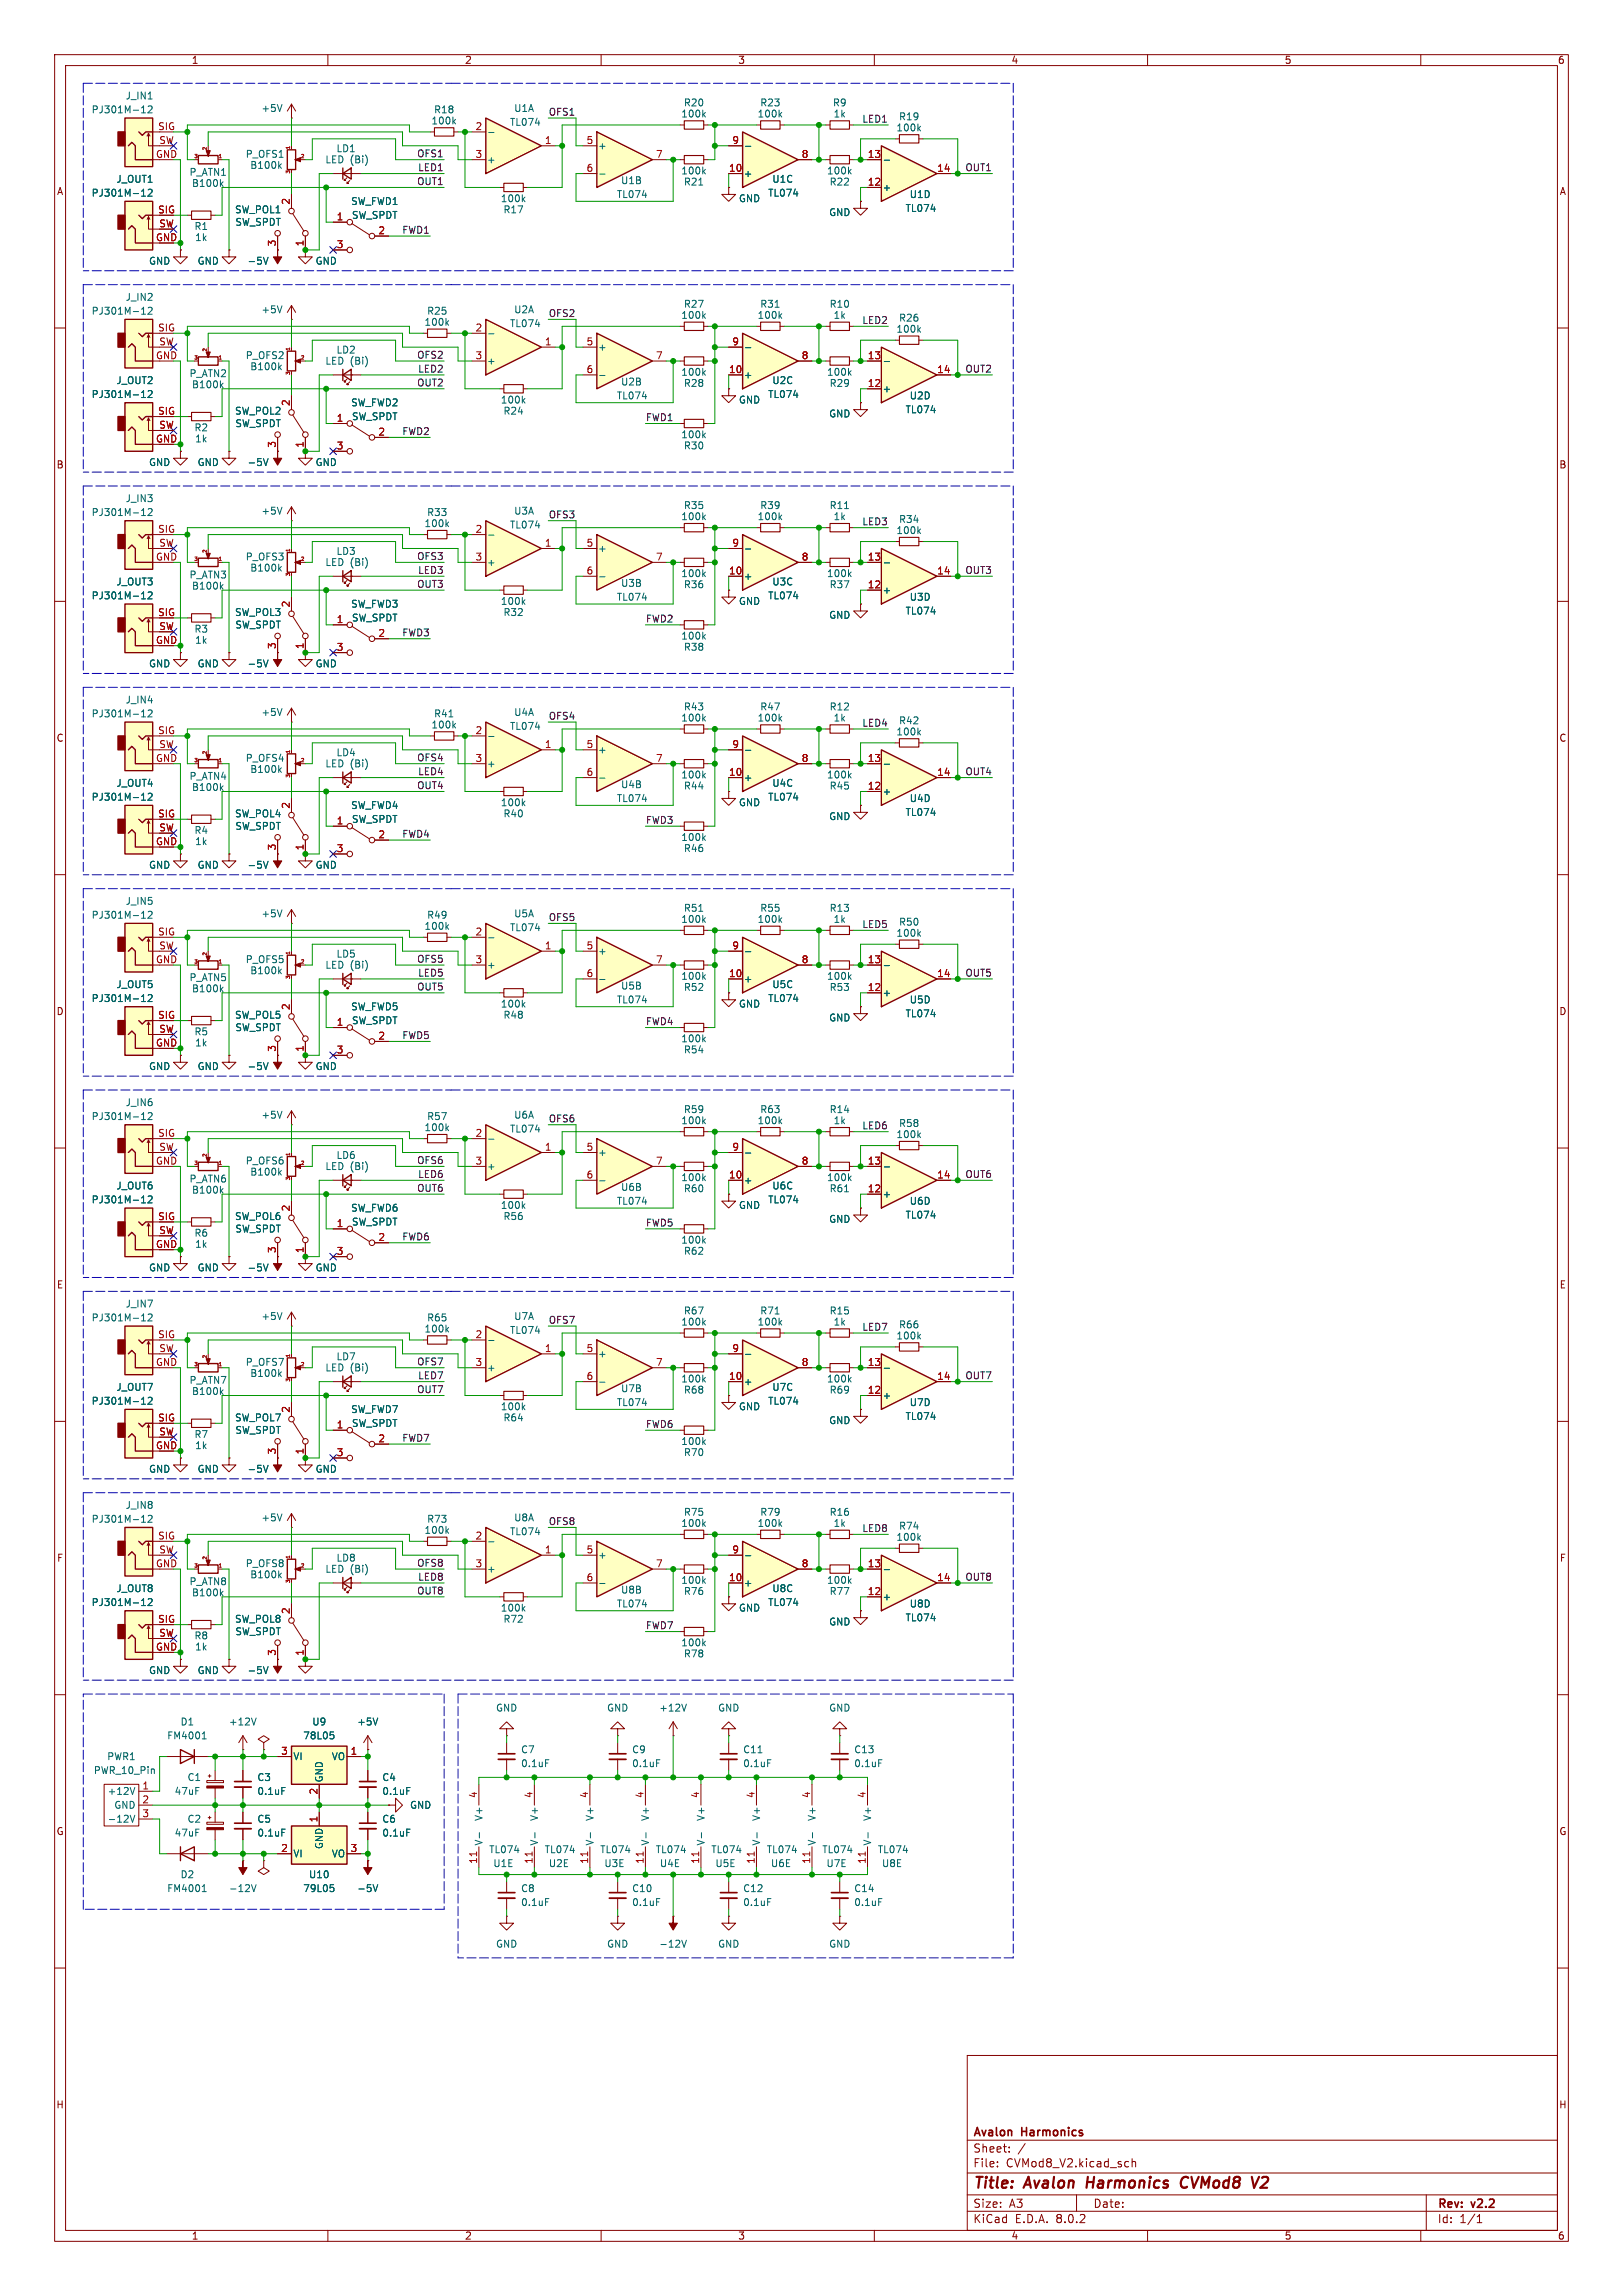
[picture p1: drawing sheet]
<svg xmlns="http://www.w3.org/2000/svg" width="297mm" height="420mm" viewBox="0 0 297 420" stroke-linecap="round" stroke-linejoin="round" font-family="sans-serif">
<defs><g id="words">
<g font-size="2.8" fill="#840000">
<text x="178" y="400.9">Title:</text>
<text x="187.7" y="400.9">Avalon</text>
<text x="199.7" y="400.9">Harmonics</text>
<text x="217.7" y="400.9">CVMod8</text>
<text x="231.6" y="400.9">V2</text>
</g>
<g font-size="2.1" fill="#840000">
<text x="178" y="394">Sheet:</text>
<text x="178" y="391.2">Avalon</text>
<text x="187" y="391.2">Harmonics</text>
<text x="178" y="396.7">File:</text>
<text x="184.1" y="396.7">CVMod8_V2.kicad_sch</text>
<text x="178" y="406.9">KiCad</text>
<text x="178" y="404.1">Size:</text>
<text x="184.7" y="404.1">A3</text>
<text x="185.7" y="406.9">E.D.A.</text>
<text x="193.3" y="406.9">8.0.2</text>
<text x="200" y="404.1">Date:</text>
<text x="263" y="404.3">Rev:</text>
<text x="263" y="406.9">Id:</text>
<text x="267.1" y="406.9">1/1</text>
<text x="269.4" y="404.3">v2.2</text>
</g>
<g font-size="1.8" fill="#840000">
<text x="35" y="11.9">1</text>
<text x="85" y="11.9">2</text>
<text x="135" y="11.9">3</text>
<text x="185" y="11.9">4</text>
<text x="235" y="11.9">5</text>
<text x="285" y="11.9">6</text>
<text x="10.3" y="35.9">A</text>
<text x="285.3" y="35.9">A</text>
<text x="10.3" y="85.9">B</text>
<text x="285.3" y="85.9">B</text>
<text x="10.3" y="135.9">C</text>
<text x="285.3" y="135.9">C</text>
<text x="10.3" y="185.9">D</text>
<text x="285.3" y="185.9">D</text>
<text x="10.3" y="235.9">E</text>
<text x="285.3" y="235.9">E</text>
<text x="10.3" y="285.9">F</text>
<text x="285.3" y="285.9">F</text>
<text x="10.3" y="335.9">G</text>
<text x="285.3" y="335.9">G</text>
<text x="10.2" y="385.9">H</text>
<text x="285.2" y="385.9">H</text>
<text x="35" y="409.9">1</text>
<text x="85" y="409.9">2</text>
<text x="135" y="409.9">3</text>
<text x="185" y="409.9">4</text>
<text x="235" y="409.9">5</text>
<text x="285" y="409.9">6</text>
</g>
<g font-size="1.8" fill="#006464">
<text x="16.7" y="20.9">PJ301M-12</text>
<text x="22.9" y="18.4">J_IN1</text>
<text x="47.7" y="20.7">+5V</text>
<text x="78.8" y="23">100k</text>
<text x="79.3" y="20.9">R18</text>
<text x="93.2" y="23.2">TL074</text>
<text x="94" y="20.7">U1A</text>
<text x="124.6" y="21.7">100k</text>
<text x="125.1" y="19.7">R20</text>
<text x="138.5" y="21.7">100k</text>
<text x="139" y="19.7">R23</text>
<text x="152.3" y="19.7">R9</text>
<text x="152.4" y="21.7">1k</text>
<text x="164.4" y="22.2">R19</text>
<text x="44.9" y="29.1">P_OFS1</text>
<text x="61.5" y="28">LD1</text>
<text x="109.3" y="27.5">+</text>
<text x="163.9" y="24.2">100k</text>
<text x="21.2" y="33.6">J_OUT1</text>
<text x="34.6" y="32.4">P_ATN1</text>
<text x="35" y="34.4">B100k</text>
<text x="45.7" y="31.1">B100k</text>
<text x="59.4" y="30.1">LED (Bi)</text>
<text x="89" y="30.1">+</text>
<text x="113.5" y="33.9">U1B</text>
<text x="124.6" y="32.1">100k</text>
<text x="125.1" y="34.1">R21</text>
<text x="136" y="32.6">+</text>
<text x="141.2" y="33.6">U1C</text>
<text x="151.2" y="32.1">100k</text>
<text x="151.7" y="34.1">R22</text>
<text x="161.4" y="35.2">+</text>
<text x="16.7" y="36.2">PJ301M-12</text>
<text x="42.9" y="39.2">SW_POL1</text>
<text x="43" y="41.5">SW_SPDT</text>
<text x="64.2" y="37.7">SW_FWD1</text>
<text x="64.3" y="40.2">SW_SPDT</text>
<text x="91.5" y="37.2">100k</text>
<text x="92" y="39.2">R17</text>
<text x="112.8" y="36.4">TL074</text>
<text x="135.1" y="37.2">GND</text>
<text x="140.5" y="36.2">TL074</text>
<text x="151.6" y="39.7">GND</text>
<text x="165.6" y="39">TL074</text>
<text x="166.4" y="36.4">U1D</text>
<text x="35.5" y="42.3">R1</text>
<text x="35.6" y="44.3">1k</text>
<text x="27.2" y="48.6">GND</text>
<text x="36.1" y="48.6">GND</text>
<text x="45.2" y="48.6">-5V</text>
<text x="57.7" y="48.6">GND</text>
<text x="16.7" y="57.8">PJ301M-12</text>
<text x="22.9" y="55.2">J_IN2</text>
<text x="47.7" y="57.5">+5V</text>
<text x="77.6" y="59.8">100k</text>
<text x="78.1" y="57.8">R25</text>
<text x="94" y="57.5">U2A</text>
<text x="124.6" y="58.5">100k</text>
<text x="125.1" y="56.5">R27</text>
<text x="138.5" y="58.5">100k</text>
<text x="139" y="56.5">R31</text>
<text x="151.7" y="56.5">R10</text>
<text x="152.4" y="58.5">1k</text>
<text x="164.4" y="59">R26</text>
<text x="44.9" y="65.9">P_OFS2</text>
<text x="61.5" y="64.9">LD2</text>
<text x="93.2" y="60">TL074</text>
<text x="109.3" y="64.4">+</text>
<text x="163.9" y="61.1">100k</text>
<text x="21.2" y="70.5">J_OUT2</text>
<text x="34.6" y="69.2">P_ATN2</text>
<text x="35" y="71.2">B100k</text>
<text x="45.7" y="67.9">B100k</text>
<text x="59.4" y="66.9">LED (Bi)</text>
<text x="89" y="66.9">+</text>
<text x="113.5" y="70.7">U2B</text>
<text x="124.6" y="68.9">100k</text>
<text x="125.1" y="71">R28</text>
<text x="136" y="69.4">+</text>
<text x="141.2" y="70.5">U2C</text>
<text x="151.2" y="68.9">100k</text>
<text x="151.7" y="71">R29</text>
<text x="161.4" y="72">+</text>
<text x="16.7" y="73">PJ301M-12</text>
<text x="42.9" y="76">SW_POL2</text>
<text x="64.2" y="74.5">SW_FWD2</text>
<text x="64.3" y="77.1">SW_SPDT</text>
<text x="91.5" y="74">100k</text>
<text x="92" y="76">R24</text>
<text x="112.8" y="73.3">TL074</text>
<text x="135.1" y="74">GND</text>
<text x="140.5" y="73">TL074</text>
<text x="151.6" y="76.6">GND</text>
<text x="165.6" y="75.8">TL074</text>
<text x="166.4" y="73.3">U2D</text>
<text x="35.5" y="79.1">R2</text>
<text x="35.6" y="81.1">1k</text>
<text x="43" y="78.3">SW_SPDT</text>
<text x="124.6" y="80.4">100k</text>
<text x="125.1" y="82.4">R30</text>
<text x="27.2" y="85.4">GND</text>
<text x="36.1" y="85.4">GND</text>
<text x="45.2" y="85.4">-5V</text>
<text x="57.7" y="85.4">GND</text>
<text x="16.7" y="94.6">PJ301M-12</text>
<text x="22.9" y="92">J_IN3</text>
<text x="47.7" y="94.3">+5V</text>
<text x="78.1" y="94.6">R33</text>
<text x="94" y="94.3">U3A</text>
<text x="124.6" y="95.4">100k</text>
<text x="125.1" y="93.3">R35</text>
<text x="138.5" y="95.4">100k</text>
<text x="139" y="93.3">R39</text>
<text x="151.7" y="93.3">R11</text>
<text x="152.4" y="95.4">1k</text>
<text x="164.4" y="95.9">R34</text>
<text x="61.5" y="101.7">LD3</text>
<text x="77.6" y="96.6">100k</text>
<text x="93.2" y="96.9">TL074</text>
<text x="109.3" y="101.2">+</text>
<text x="163.9" y="97.9">100k</text>
<text x="21.2" y="107.3">J_OUT3</text>
<text x="34.6" y="106">P_ATN3</text>
<text x="44.9" y="102.7">P_OFS3</text>
<text x="45.7" y="104.7">B100k</text>
<text x="59.4" y="103.7">LED (Bi)</text>
<text x="89" y="103.7">+</text>
<text x="113.5" y="107.5">U3B</text>
<text x="124.6" y="105.8">100k</text>
<text x="125.1" y="107.8">R36</text>
<text x="136" y="106.3">+</text>
<text x="141.2" y="107.3">U3C</text>
<text x="151.2" y="105.8">100k</text>
<text x="151.7" y="107.8">R37</text>
<text x="16.7" y="109.8">PJ301M-12</text>
<text x="35" y="108.1">B100k</text>
<text x="42.9" y="112.9">SW_POL3</text>
<text x="64.2" y="111.4">SW_FWD3</text>
<text x="64.3" y="113.9">SW_SPDT</text>
<text x="91.5" y="110.8">100k</text>
<text x="92" y="112.9">R32</text>
<text x="112.8" y="110.1">TL074</text>
<text x="135.1" y="110.8">GND</text>
<text x="140.5" y="109.8">TL074</text>
<text x="151.6" y="113.4">GND</text>
<text x="161.4" y="108.8">+</text>
<text x="165.6" y="112.6">TL074</text>
<text x="166.4" y="110.1">U3D</text>
<text x="35.5" y="115.9">R3</text>
<text x="35.6" y="118">1k</text>
<text x="43" y="115.2">SW_SPDT</text>
<text x="124.6" y="117.2">100k</text>
<text x="125.1" y="119.2">R38</text>
<text x="27.2" y="122.3">GND</text>
<text x="36.1" y="122.3">GND</text>
<text x="45.2" y="122.3">-5V</text>
<text x="57.7" y="122.3">GND</text>
<text x="16.7" y="131.4">PJ301M-12</text>
<text x="22.9" y="128.9">J_IN4</text>
<text x="47.7" y="131.2">+5V</text>
<text x="79.3" y="131.4">R41</text>
<text x="94" y="131.2">U4A</text>
<text x="125.1" y="130.1">R43</text>
<text x="139" y="130.1">R47</text>
<text x="151.7" y="130.1">R12</text>
<text x="78.8" y="133.5">100k</text>
<text x="93.2" y="133.7">TL074</text>
<text x="124.6" y="132.2">100k</text>
<text x="138.5" y="132.2">100k</text>
<text x="152.4" y="132.2">1k</text>
<text x="163.9" y="134.7">100k</text>
<text x="164.4" y="132.7">R42</text>
<text x="34.6" y="142.8">P_ATN4</text>
<text x="44.9" y="139.5">P_OFS4</text>
<text x="45.7" y="141.6">B100k</text>
<text x="59.4" y="140.6">LED (Bi)</text>
<text x="61.5" y="138.5">LD4</text>
<text x="89" y="140.6">+</text>
<text x="109.3" y="138">+</text>
<text x="124.6" y="142.6">100k</text>
<text x="136" y="143.1">+</text>
<text x="151.2" y="142.6">100k</text>
<text x="16.7" y="146.7">PJ301M-12</text>
<text x="21.2" y="144.1">J_OUT4</text>
<text x="35" y="144.9">B100k</text>
<text x="42.9" y="149.7">SW_POL4</text>
<text x="64.2" y="148.2">SW_FWD4</text>
<text x="91.5" y="147.7">100k</text>
<text x="92" y="149.7">R40</text>
<text x="112.8" y="146.9">TL074</text>
<text x="113.5" y="144.4">U4B</text>
<text x="125.1" y="144.6">R44</text>
<text x="135.1" y="147.7">GND</text>
<text x="140.5" y="146.7">TL074</text>
<text x="141.2" y="144.1">U4C</text>
<text x="151.7" y="144.6">R45</text>
<text x="161.4" y="145.6">+</text>
<text x="165.6" y="149.5">TL074</text>
<text x="166.4" y="146.9">U4D</text>
<text x="35.5" y="152.8">R4</text>
<text x="35.6" y="154.8">1k</text>
<text x="43" y="152">SW_SPDT</text>
<text x="64.3" y="150.7">SW_SPDT</text>
<text x="124.6" y="154">100k</text>
<text x="151.6" y="150.2">GND</text>
<text x="27.2" y="159.1">GND</text>
<text x="36.1" y="159.1">GND</text>
<text x="45.2" y="159.1">-5V</text>
<text x="57.7" y="159.1">GND</text>
<text x="125.1" y="156.1">R46</text>
<text x="22.9" y="165.7">J_IN5</text>
<text x="47.7" y="168">+5V</text>
<text x="94" y="168">U5A</text>
<text x="125.1" y="167">R51</text>
<text x="139" y="167">R55</text>
<text x="151.7" y="167">R13</text>
<text x="16.7" y="168.2">PJ301M-12</text>
<text x="77.6" y="170.3">100k</text>
<text x="78.1" y="168.2">R49</text>
<text x="93.2" y="170.5">TL074</text>
<text x="124.6" y="169">100k</text>
<text x="138.5" y="169">100k</text>
<text x="152.4" y="169">1k</text>
<text x="163.9" y="171.6">100k</text>
<text x="164.4" y="169.5">R50</text>
<text x="34.6" y="179.7">P_ATN5</text>
<text x="44.9" y="176.4">P_OFS5</text>
<text x="45.7" y="178.4">B100k</text>
<text x="59.4" y="177.4">LED (Bi)</text>
<text x="61.5" y="175.4">LD5</text>
<text x="89" y="177.4">+</text>
<text x="109.3" y="174.9">+</text>
<text x="124.6" y="179.4">100k</text>
<text x="136" y="179.9">+</text>
<text x="151.2" y="179.4">100k</text>
<text x="16.7" y="183.5">PJ301M-12</text>
<text x="21.2" y="180.9">J_OUT5</text>
<text x="35" y="181.7">B100k</text>
<text x="64.2" y="185">SW_FWD5</text>
<text x="91.5" y="184.5">100k</text>
<text x="112.8" y="183.7">TL074</text>
<text x="113.5" y="181.2">U5B</text>
<text x="125.1" y="181.5">R52</text>
<text x="135.1" y="184.5">GND</text>
<text x="140.5" y="183.5">TL074</text>
<text x="141.2" y="180.9">U5C</text>
<text x="151.7" y="181.5">R53</text>
<text x="161.4" y="182.5">+</text>
<text x="166.4" y="183.7">U5D</text>
<text x="35.5" y="189.6">R5</text>
<text x="35.6" y="191.6">1k</text>
<text x="42.9" y="186.5">SW_POL5</text>
<text x="43" y="188.8">SW_SPDT</text>
<text x="64.3" y="187.6">SW_SPDT</text>
<text x="92" y="186.5">R48</text>
<text x="124.6" y="190.9">100k</text>
<text x="151.6" y="187">GND</text>
<text x="165.6" y="186.3">TL074</text>
<text x="27.2" y="195.9">GND</text>
<text x="36.1" y="195.9">GND</text>
<text x="45.2" y="195.9">-5V</text>
<text x="57.7" y="195.9">GND</text>
<text x="125.1" y="192.9">R54</text>
<text x="22.9" y="202.5">J_IN6</text>
<text x="125.1" y="203.8">R59</text>
<text x="139" y="203.8">R63</text>
<text x="151.7" y="203.8">R14</text>
<text x="16.7" y="205.1">PJ301M-12</text>
<text x="47.7" y="204.8">+5V</text>
<text x="77.6" y="207.1">100k</text>
<text x="78.1" y="205.1">R57</text>
<text x="93.2" y="207.4">TL074</text>
<text x="94" y="204.8">U6A</text>
<text x="124.6" y="205.8">100k</text>
<text x="138.5" y="205.8">100k</text>
<text x="152.4" y="205.8">1k</text>
<text x="163.9" y="208.4">100k</text>
<text x="164.4" y="206.3">R58</text>
<text x="44.9" y="213.2">P_OFS6</text>
<text x="45.7" y="215.2">B100k</text>
<text x="59.4" y="214.2">LED (Bi)</text>
<text x="61.5" y="212.2">LD6</text>
<text x="89" y="214.2">+</text>
<text x="109.3" y="211.7">+</text>
<text x="16.7" y="220.3">PJ301M-12</text>
<text x="21.2" y="217.8">J_OUT6</text>
<text x="34.6" y="216.5">P_ATN6</text>
<text x="35" y="218.5">B100k</text>
<text x="64.2" y="221.8">SW_FWD6</text>
<text x="91.5" y="221.3">100k</text>
<text x="112.8" y="220.6">TL074</text>
<text x="113.5" y="218">U6B</text>
<text x="124.6" y="216.3">100k</text>
<text x="125.1" y="218.3">R60</text>
<text x="135.1" y="221.3">GND</text>
<text x="136" y="216.8">+</text>
<text x="140.5" y="220.3">TL074</text>
<text x="141.2" y="217.8">U6C</text>
<text x="151.2" y="216.3">100k</text>
<text x="151.7" y="218.3">R61</text>
<text x="161.4" y="219.3">+</text>
<text x="166.4" y="220.6">U6D</text>
<text x="35.5" y="226.4">R6</text>
<text x="42.9" y="223.4">SW_POL6</text>
<text x="43" y="225.7">SW_SPDT</text>
<text x="64.3" y="224.4">SW_SPDT</text>
<text x="92" y="223.4">R56</text>
<text x="124.6" y="227.7">100k</text>
<text x="151.6" y="223.9">GND</text>
<text x="165.6" y="223.1">TL074</text>
<text x="27.2" y="232.8">GND</text>
<text x="35.6" y="228.4">1k</text>
<text x="36.1" y="232.8">GND</text>
<text x="45.2" y="232.8">-5V</text>
<text x="57.7" y="232.8">GND</text>
<text x="125.1" y="229.7">R62</text>
<text x="22.9" y="239.4">J_IN7</text>
<text x="16.7" y="241.9">PJ301M-12</text>
<text x="47.7" y="241.7">+5V</text>
<text x="77.6" y="243.9">100k</text>
<text x="78.1" y="241.9">R65</text>
<text x="93.2" y="244.2">TL074</text>
<text x="94" y="241.7">U7A</text>
<text x="124.6" y="242.7">100k</text>
<text x="125.1" y="240.6">R67</text>
<text x="138.5" y="242.7">100k</text>
<text x="139" y="240.6">R71</text>
<text x="151.7" y="240.6">R15</text>
<text x="152.4" y="242.7">1k</text>
<text x="163.9" y="245.2">100k</text>
<text x="164.4" y="243.2">R66</text>
<text x="44.9" y="250">P_OFS7</text>
<text x="59.4" y="251.1">LED (Bi)</text>
<text x="61.5" y="249">LD7</text>
<text x="89" y="251.1">+</text>
<text x="109.3" y="248.5">+</text>
<text x="16.7" y="257.1">PJ301M-12</text>
<text x="21.2" y="254.6">J_OUT7</text>
<text x="34.6" y="253.3">P_ATN7</text>
<text x="35" y="255.4">B100k</text>
<text x="45.7" y="252.1">B100k</text>
<text x="112.8" y="257.4">TL074</text>
<text x="113.5" y="254.9">U7B</text>
<text x="124.6" y="253.1">100k</text>
<text x="125.1" y="255.1">R68</text>
<text x="136" y="253.6">+</text>
<text x="140.5" y="257.1">TL074</text>
<text x="141.2" y="254.6">U7C</text>
<text x="151.2" y="253.1">100k</text>
<text x="151.7" y="255.1">R69</text>
<text x="161.4" y="256.1">+</text>
<text x="166.4" y="257.4">U7D</text>
<text x="35.5" y="263.2">R7</text>
<text x="42.9" y="260.2">SW_POL7</text>
<text x="43" y="262.5">SW_SPDT</text>
<text x="64.2" y="258.7">SW_FWD7</text>
<text x="64.3" y="261.2">SW_SPDT</text>
<text x="91.5" y="258.2">100k</text>
<text x="92" y="260.2">R64</text>
<text x="135.1" y="258.2">GND</text>
<text x="151.6" y="260.7">GND</text>
<text x="165.6" y="259.9">TL074</text>
<text x="27.2" y="269.6">GND</text>
<text x="35.6" y="265.3">1k</text>
<text x="36.1" y="269.6">GND</text>
<text x="45.2" y="269.6">-5V</text>
<text x="57.7" y="269.6">GND</text>
<text x="124.6" y="264.5">100k</text>
<text x="125.1" y="266.5">R70</text>
<text x="16.7" y="278.7">PJ301M-12</text>
<text x="22.9" y="276.2">J_IN8</text>
<text x="47.7" y="278.5">+5V</text>
<text x="77.6" y="280.8">100k</text>
<text x="78.1" y="278.7">R73</text>
<text x="93.2" y="281">TL074</text>
<text x="94" y="278.5">U8A</text>
<text x="124.6" y="279.5">100k</text>
<text x="125.1" y="277.5">R75</text>
<text x="138.5" y="279.5">100k</text>
<text x="139" y="277.5">R79</text>
<text x="151.7" y="277.5">R16</text>
<text x="152.4" y="279.5">1k</text>
<text x="164.4" y="280">R74</text>
<text x="44.9" y="286.9">P_OFS8</text>
<text x="59.4" y="287.9">LED (Bi)</text>
<text x="61.5" y="285.9">LD8</text>
<text x="89" y="287.9">+</text>
<text x="109.3" y="285.3">+</text>
<text x="163.9" y="282">100k</text>
<text x="16.7" y="294">PJ301M-12</text>
<text x="21.2" y="291.4">J_OUT8</text>
<text x="34.6" y="290.2">P_ATN8</text>
<text x="35" y="292.2">B100k</text>
<text x="45.7" y="288.9">B100k</text>
<text x="113.5" y="291.7">U8B</text>
<text x="124.6" y="289.9">100k</text>
<text x="125.1" y="291.9">R76</text>
<text x="136" y="290.4">+</text>
<text x="140.5" y="294">TL074</text>
<text x="141.2" y="291.4">U8C</text>
<text x="151.2" y="289.9">100k</text>
<text x="151.7" y="291.9">R77</text>
<text x="161.4" y="293">+</text>
<text x="42.9" y="297">SW_POL8</text>
<text x="43" y="299.3">SW_SPDT</text>
<text x="91.5" y="295">100k</text>
<text x="92" y="297">R72</text>
<text x="112.8" y="294.2">TL074</text>
<text x="135.1" y="295">GND</text>
<text x="151.6" y="297.5">GND</text>
<text x="165.6" y="296.8">TL074</text>
<text x="166.4" y="294.2">U8D</text>
<text x="35.5" y="300.1">R8</text>
<text x="35.6" y="302.1">1k</text>
<text x="124.6" y="301.3">100k</text>
<text x="125.1" y="303.4">R78</text>
<text x="27.2" y="306.4">GND</text>
<text x="36.1" y="306.4">GND</text>
<text x="45.2" y="306.4">-5V</text>
<text x="32.9" y="315.8">D1</text>
<text x="41.8" y="315.8">+12V</text>
<text x="57" y="315.8">U9</text>
<text x="65.3" y="315.8">+5V</text>
<text x="90.7" y="313.3">GND</text>
<text x="111" y="313.3">GND</text>
<text x="120.5" y="313.3">+12V</text>
<text x="131.3" y="313.3">GND</text>
<text x="151.6" y="313.3">GND</text>
<text x="19.5" y="322.2">PWR1</text>
<text x="30.5" y="318.4">FM4001</text>
<text x="53.6" y="322.2">VI</text>
<text x="55.4" y="318.4">78L05</text>
<text x="60.6" y="322.2">VO</text>
<text x="95.3" y="320.9">C7</text>
<text x="95.3" y="323.4">0.1uF</text>
<text x="115.6" y="320.9">C9</text>
<text x="115.6" y="323.4">0.1uF</text>
<text x="135.9" y="320.9">C11</text>
<text x="135.9" y="323.4">0.1uF</text>
<text x="156.2" y="320.9">C13</text>
<text x="156.2" y="323.4">0.1uF</text>
<text x="17.1" y="324.7">PWR_10_Pin</text>
<text x="19.6" y="328.5">+12V</text>
<text x="31.9" y="328.5">47uF</text>
<text x="34.2" y="326">C1</text>
<text x="47" y="326">C3</text>
<text x="47" y="328.5">0.1uF</text>
<text x="59.3" y="326.1" transform="rotate(-90 59.3 326.1)">GND</text>
<text x="69.9" y="326">C4</text>
<text x="69.9" y="328.5">0.1uF</text>
<text x="19.6" y="333.6">-12V</text>
<text x="20.8" y="331.1">GND</text>
<text x="34.2" y="333.6">C2</text>
<text x="47" y="333.6">C5</text>
<text x="69.9" y="333.6">C6</text>
<text x="74.9" y="331.1">GND</text>
<text x="88.5" y="333.2" transform="rotate(-90 88.5 333.2)">V+</text>
<text x="98.7" y="333.2" transform="rotate(-90 98.7 333.2)">V+</text>
<text x="108.8" y="333.2" transform="rotate(-90 108.8 333.2)">V+</text>
<text x="119" y="333.2" transform="rotate(-90 119 333.2)">V+</text>
<text x="129.1" y="333.2" transform="rotate(-90 129.1 333.2)">V+</text>
<text x="139.3" y="333.2" transform="rotate(-90 139.3 333.2)">V+</text>
<text x="149.5" y="333.2" transform="rotate(-90 149.5 333.2)">V+</text>
<text x="159.6" y="333.2" transform="rotate(-90 159.6 333.2)">V+</text>
<text x="31.9" y="336.1">47uF</text>
<text x="47" y="336.1">0.1uF</text>
<text x="53.6" y="340">VI</text>
<text x="59.3" y="338.3" transform="rotate(-90 59.3 338.3)">GND</text>
<text x="60.6" y="340">VO</text>
<text x="69.9" y="336.1">0.1uF</text>
<text x="88.5" y="337.7" transform="rotate(-90 88.5 337.7)">V-</text>
<text x="89.4" y="339.2">TL074</text>
<text x="90.2" y="341.7">U1E</text>
<text x="98.7" y="337.7" transform="rotate(-90 98.7 337.7)">V-</text>
<text x="99.6" y="339.2">TL074</text>
<text x="100.3" y="341.7">U2E</text>
<text x="108.8" y="337.7" transform="rotate(-90 108.8 337.7)">V-</text>
<text x="109.7" y="339.2">TL074</text>
<text x="110.5" y="341.7">U3E</text>
<text x="119" y="337.7" transform="rotate(-90 119 337.7)">V-</text>
<text x="119.9" y="339.2">TL074</text>
<text x="120.7" y="341.7">U4E</text>
<text x="129.1" y="337.7" transform="rotate(-90 129.1 337.7)">V-</text>
<text x="130.1" y="339.2">TL074</text>
<text x="130.8" y="341.7">U5E</text>
<text x="139.3" y="337.7" transform="rotate(-90 139.3 337.7)">V-</text>
<text x="140.2" y="339.2">TL074</text>
<text x="141" y="341.7">U6E</text>
<text x="149.5" y="337.7" transform="rotate(-90 149.5 337.7)">V-</text>
<text x="150.4" y="339.2">TL074</text>
<text x="151.1" y="341.7">U7E</text>
<text x="159.6" y="337.7" transform="rotate(-90 159.6 337.7)">V-</text>
<text x="160.5" y="339.2">TL074</text>
<text x="161.3" y="341.7">U8E</text>
<text x="30.5" y="346.3">FM4001</text>
<text x="32.9" y="343.8">D2</text>
<text x="41.8" y="346.3">-12V</text>
<text x="55.4" y="346.3">79L05</text>
<text x="56.4" y="343.8">U10</text>
<text x="65.3" y="346.3">-5V</text>
<text x="95.3" y="346.3">C8</text>
<text x="115.6" y="346.3">C10</text>
<text x="135.9" y="346.3">C12</text>
<text x="156.2" y="346.3">C14</text>
<text x="95.3" y="348.8">0.1uF</text>
<text x="115.6" y="348.8">0.1uF</text>
<text x="135.9" y="348.8">0.1uF</text>
<text x="156.2" y="348.8">0.1uF</text>
<text x="90.7" y="356.5">GND</text>
<text x="111" y="356.5">GND</text>
<text x="120.5" y="356.5">-12V</text>
<text x="131.3" y="356.5">GND</text>
<text x="151.6" y="356.5">GND</text>
</g>
<g font-size="1.8" fill="#a90000">
<text x="28.8" y="23.9">SIG</text>
<text x="86.9" y="23.9">2</text>
<text x="28.4" y="29">GND</text>
<text x="29" y="26.4">SW</text>
<text x="86.9" y="29">3</text>
<text x="99.6" y="26.4">1</text>
<text x="107.2" y="26.4">5</text>
<text x="119.9" y="29">7</text>
<text x="133.9" y="26.4">9</text>
<text x="146.6" y="29">8</text>
<text x="158.7" y="29">13</text>
<text x="107.2" y="31.5">6</text>
<text x="133.3" y="31.5">10</text>
<text x="158.7" y="34">12</text>
<text x="171.4" y="31.5">14</text>
<text x="28.8" y="39.1">SIG</text>
<text x="29" y="41.7">SW</text>
<text x="53.1" y="37.5" transform="rotate(-90 53.1 37.5)">2</text>
<text x="61.5" y="40.4">1</text>
<text x="28.4" y="44.2">GND</text>
<text x="50.5" y="45.2" transform="rotate(-90 50.5 45.2)">3</text>
<text x="55.6" y="45.2" transform="rotate(-90 55.6 45.2)">1</text>
<text x="61.5" y="45.5">3</text>
<text x="69.1" y="42.9">2</text>
<text x="28.4" y="65.8">GND</text>
<text x="28.8" y="60.7">SIG</text>
<text x="29" y="63.2">SW</text>
<text x="86.9" y="60.7">2</text>
<text x="86.9" y="65.8">3</text>
<text x="99.6" y="63.2">1</text>
<text x="107.2" y="63.2">5</text>
<text x="119.9" y="65.8">7</text>
<text x="133.9" y="63.2">9</text>
<text x="146.6" y="65.8">8</text>
<text x="158.7" y="65.8">13</text>
<text x="107.2" y="68.3">6</text>
<text x="133.3" y="68.3">10</text>
<text x="158.7" y="70.9">12</text>
<text x="171.4" y="68.3">14</text>
<text x="28.8" y="75.9">SIG</text>
<text x="53.1" y="74.4" transform="rotate(-90 53.1 74.4)">2</text>
<text x="61.5" y="77.2">1</text>
<text x="28.4" y="81">GND</text>
<text x="29" y="78.5">SW</text>
<text x="50.5" y="82" transform="rotate(-90 50.5 82)">3</text>
<text x="55.6" y="82" transform="rotate(-90 55.6 82)">1</text>
<text x="61.5" y="82.3">3</text>
<text x="69.1" y="79.8">2</text>
<text x="28.8" y="97.5">SIG</text>
<text x="29" y="100.1">SW</text>
<text x="86.9" y="97.5">2</text>
<text x="99.6" y="100.1">1</text>
<text x="107.2" y="100.1">5</text>
<text x="133.9" y="100.1">9</text>
<text x="28.4" y="102.6">GND</text>
<text x="86.9" y="102.6">3</text>
<text x="107.2" y="105.2">6</text>
<text x="119.9" y="102.6">7</text>
<text x="133.3" y="105.2">10</text>
<text x="146.6" y="102.6">8</text>
<text x="158.7" y="107.7">12</text>
<text x="158.7" y="102.6">13</text>
<text x="171.4" y="105.2">14</text>
<text x="28.8" y="112.8">SIG</text>
<text x="53.1" y="111.2" transform="rotate(-90 53.1 111.2)">2</text>
<text x="28.4" y="117.9">GND</text>
<text x="29" y="115.3">SW</text>
<text x="50.5" y="118.8" transform="rotate(-90 50.5 118.8)">3</text>
<text x="55.6" y="118.8" transform="rotate(-90 55.6 118.8)">1</text>
<text x="61.5" y="114">1</text>
<text x="61.5" y="119.1">3</text>
<text x="69.1" y="116.6">2</text>
<text x="28.8" y="134.4">SIG</text>
<text x="29" y="136.9">SW</text>
<text x="86.9" y="134.4">2</text>
<text x="99.6" y="136.9">1</text>
<text x="107.2" y="136.9">5</text>
<text x="133.9" y="136.9">9</text>
<text x="28.4" y="139.4">GND</text>
<text x="86.9" y="139.4">3</text>
<text x="107.2" y="142">6</text>
<text x="119.9" y="139.4">7</text>
<text x="133.3" y="142">10</text>
<text x="146.6" y="139.4">8</text>
<text x="158.7" y="139.4">13</text>
<text x="171.4" y="142">14</text>
<text x="28.8" y="149.6">SIG</text>
<text x="53.1" y="148" transform="rotate(-90 53.1 148)">2</text>
<text x="158.7" y="144.5">12</text>
<text x="28.4" y="154.7">GND</text>
<text x="29" y="152.1">SW</text>
<text x="50.5" y="155.6" transform="rotate(-90 50.5 155.6)">3</text>
<text x="55.6" y="155.6" transform="rotate(-90 55.6 155.6)">1</text>
<text x="61.5" y="150.9">1</text>
<text x="61.5" y="156">3</text>
<text x="69.1" y="153.4">2</text>
<text x="28.8" y="171.2">SIG</text>
<text x="29" y="173.7">SW</text>
<text x="86.9" y="171.2">2</text>
<text x="99.6" y="173.7">1</text>
<text x="107.2" y="173.7">5</text>
<text x="133.9" y="173.7">9</text>
<text x="28.4" y="176.3">GND</text>
<text x="86.9" y="176.3">3</text>
<text x="107.2" y="178.8">6</text>
<text x="119.9" y="176.3">7</text>
<text x="133.3" y="178.8">10</text>
<text x="146.6" y="176.3">8</text>
<text x="158.7" y="176.3">13</text>
<text x="171.4" y="178.8">14</text>
<text x="53.1" y="184.9" transform="rotate(-90 53.1 184.9)">2</text>
<text x="158.7" y="181.4">12</text>
<text x="28.4" y="191.5">GND</text>
<text x="28.8" y="186.4">SIG</text>
<text x="29" y="189">SW</text>
<text x="61.5" y="187.7">1</text>
<text x="69.1" y="190.2">2</text>
<text x="50.5" y="192.5" transform="rotate(-90 50.5 192.5)">3</text>
<text x="55.6" y="192.5" transform="rotate(-90 55.6 192.5)">1</text>
<text x="61.5" y="192.8">3</text>
<text x="28.8" y="208">SIG</text>
<text x="86.9" y="208">2</text>
<text x="28.4" y="213.1">GND</text>
<text x="29" y="210.6">SW</text>
<text x="86.9" y="213.1">3</text>
<text x="99.6" y="210.6">1</text>
<text x="107.2" y="210.6">5</text>
<text x="107.2" y="215.6">6</text>
<text x="119.9" y="213.1">7</text>
<text x="133.3" y="215.6">10</text>
<text x="133.9" y="210.6">9</text>
<text x="146.6" y="213.1">8</text>
<text x="158.7" y="213.1">13</text>
<text x="171.4" y="215.6">14</text>
<text x="53.1" y="221.7" transform="rotate(-90 53.1 221.7)">2</text>
<text x="158.7" y="218.2">12</text>
<text x="28.8" y="223.3">SIG</text>
<text x="29" y="225.8">SW</text>
<text x="61.5" y="224.5">1</text>
<text x="69.1" y="227.1">2</text>
<text x="28.4" y="228.3">GND</text>
<text x="50.5" y="229.3" transform="rotate(-90 50.5 229.3)">3</text>
<text x="55.6" y="229.3" transform="rotate(-90 55.6 229.3)">1</text>
<text x="61.5" y="229.6">3</text>
<text x="28.8" y="244.9">SIG</text>
<text x="86.9" y="244.9">2</text>
<text x="28.4" y="249.9">GND</text>
<text x="29" y="247.4">SW</text>
<text x="86.9" y="249.9">3</text>
<text x="99.6" y="247.4">1</text>
<text x="107.2" y="247.4">5</text>
<text x="119.9" y="249.9">7</text>
<text x="133.9" y="247.4">9</text>
<text x="146.6" y="249.9">8</text>
<text x="158.7" y="249.9">13</text>
<text x="107.2" y="252.5">6</text>
<text x="133.3" y="252.5">10</text>
<text x="158.7" y="255">12</text>
<text x="171.4" y="252.5">14</text>
<text x="28.8" y="260.1">SIG</text>
<text x="29" y="262.6">SW</text>
<text x="53.1" y="258.5" transform="rotate(-90 53.1 258.5)">2</text>
<text x="61.5" y="261.4">1</text>
<text x="69.1" y="263.9">2</text>
<text x="28.4" y="265.2">GND</text>
<text x="50.5" y="266.1" transform="rotate(-90 50.5 266.1)">3</text>
<text x="55.6" y="266.1" transform="rotate(-90 55.6 266.1)">1</text>
<text x="61.5" y="266.4">3</text>
<text x="28.8" y="281.7">SIG</text>
<text x="86.9" y="281.7">2</text>
<text x="28.4" y="286.8">GND</text>
<text x="29" y="284.2">SW</text>
<text x="86.9" y="286.8">3</text>
<text x="99.6" y="284.2">1</text>
<text x="107.2" y="284.2">5</text>
<text x="119.9" y="286.8">7</text>
<text x="133.9" y="284.2">9</text>
<text x="146.6" y="286.8">8</text>
<text x="158.7" y="286.8">13</text>
<text x="107.2" y="289.3">6</text>
<text x="133.3" y="289.3">10</text>
<text x="158.7" y="291.8">12</text>
<text x="171.4" y="289.3">14</text>
<text x="28.8" y="296.9">SIG</text>
<text x="29" y="299.5">SW</text>
<text x="53.1" y="295.3" transform="rotate(-90 53.1 295.3)">2</text>
<text x="28.4" y="302">GND</text>
<text x="50.5" y="303" transform="rotate(-90 50.5 303)">3</text>
<text x="55.6" y="303" transform="rotate(-90 55.6 303)">1</text>
<text x="51.4" y="321.1">3</text>
<text x="64.1" y="321.1">1</text>
<text x="26" y="327.4">1</text>
<text x="26" y="329.9">2</text>
<text x="58.2" y="328.4" transform="rotate(-90 58.2 328.4)">2</text>
<text x="87.4" y="329" transform="rotate(-90 87.4 329)">4</text>
<text x="97.5" y="329" transform="rotate(-90 97.5 329)">4</text>
<text x="107.7" y="329" transform="rotate(-90 107.7 329)">4</text>
<text x="117.9" y="329" transform="rotate(-90 117.9 329)">4</text>
<text x="128" y="329" transform="rotate(-90 128 329)">4</text>
<text x="138.2" y="329" transform="rotate(-90 138.2 329)">4</text>
<text x="148.3" y="329" transform="rotate(-90 148.3 329)">4</text>
<text x="158.5" y="329" transform="rotate(-90 158.5 329)">4</text>
<text x="26" y="332.5">3</text>
<text x="58.2" y="333.4" transform="rotate(-90 58.2 333.4)">1</text>
<text x="51.4" y="338.8">2</text>
<text x="64.1" y="338.8">3</text>
<text x="87.4" y="341" transform="rotate(-90 87.4 341)">11</text>
<text x="97.5" y="341" transform="rotate(-90 97.5 341)">11</text>
<text x="107.7" y="341" transform="rotate(-90 107.7 341)">11</text>
<text x="117.9" y="341" transform="rotate(-90 117.9 341)">11</text>
<text x="128" y="341" transform="rotate(-90 128 341)">11</text>
<text x="138.2" y="341" transform="rotate(-90 138.2 341)">11</text>
<text x="148.3" y="341" transform="rotate(-90 148.3 341)">11</text>
<text x="158.5" y="341" transform="rotate(-90 158.5 341)">11</text>
</g>
<g font-size="1.8" fill="#0f0f0f">
<text x="100.3" y="21.2">OFS1</text>
<text x="157.7" y="22.5">LED1</text>
<text x="76.2" y="28.9">OFS1</text>
<text x="76.2" y="33.9">OUT1</text>
<text x="76.4" y="31.4">LED1</text>
<text x="176.6" y="31.4">OUT1</text>
<text x="73.5" y="42.8">FWD1</text>
<text x="100.3" y="58.1">OFS2</text>
<text x="157.7" y="59.3">LED2</text>
<text x="76.2" y="65.7">OFS2</text>
<text x="76.2" y="70.8">OUT2</text>
<text x="76.4" y="68.2">LED2</text>
<text x="176.6" y="68.2">OUT2</text>
<text x="118.1" y="77.1">FWD1</text>
<text x="73.5" y="79.7">FWD2</text>
<text x="100.3" y="94.9">OFS3</text>
<text x="157.7" y="96.2">LED3</text>
<text x="76.2" y="107.6">OUT3</text>
<text x="76.2" y="102.5">OFS3</text>
<text x="76.4" y="105.1">LED3</text>
<text x="176.6" y="105.1">OUT3</text>
<text x="118.1" y="113.9">FWD2</text>
<text x="73.5" y="116.5">FWD3</text>
<text x="100.3" y="131.7">OFS4</text>
<text x="157.7" y="133">LED4</text>
<text x="76.2" y="139.3">OFS4</text>
<text x="76.4" y="141.9">LED4</text>
<text x="176.6" y="141.9">OUT4</text>
<text x="76.2" y="144.4">OUT4</text>
<text x="73.5" y="153.3">FWD4</text>
<text x="118.1" y="150.8">FWD3</text>
<text x="100.3" y="168.6">OFS5</text>
<text x="157.7" y="169.8">LED5</text>
<text x="76.2" y="176.2">OFS5</text>
<text x="76.4" y="178.7">LED5</text>
<text x="176.6" y="178.7">OUT5</text>
<text x="76.2" y="181.3">OUT5</text>
<text x="73.5" y="190.2">FWD5</text>
<text x="118.1" y="187.6">FWD4</text>
<text x="100.3" y="205.4">OFS6</text>
<text x="157.7" y="206.7">LED6</text>
<text x="76.2" y="213">OFS6</text>
<text x="76.4" y="215.6">LED6</text>
<text x="176.6" y="215.6">OUT6</text>
<text x="76.2" y="218.1">OUT6</text>
<text x="73.5" y="227">FWD6</text>
<text x="118.1" y="224.4">FWD5</text>
<text x="100.3" y="242.2">OFS7</text>
<text x="157.7" y="243.5">LED7</text>
<text x="76.2" y="249.8">OFS7</text>
<text x="76.2" y="254.9">OUT7</text>
<text x="76.4" y="252.4">LED7</text>
<text x="176.6" y="252.4">OUT7</text>
<text x="73.5" y="263.8">FWD7</text>
<text x="118.1" y="261.3">FWD6</text>
<text x="100.3" y="279.1">OFS8</text>
<text x="157.7" y="280.3">LED8</text>
<text x="76.2" y="286.7">OFS8</text>
<text x="76.2" y="291.8">OUT8</text>
<text x="76.4" y="289.2">LED8</text>
<text x="176.6" y="289.2">OUT8</text>
<text x="118.1" y="298.1">FWD7</text>
</g>
<g font-size=".9" fill="#a90000">
<text x="35.4" y="29">3</text>
<text x="37.8" y="27.6" transform="rotate(-90 37.8 27.6)">2</text>
<text x="39.9" y="29">1</text>
<text x="53.1" y="27.5" transform="rotate(-90 53.1 27.5)">1</text>
<text x="54.9" y="29">2</text>
<text x="53.1" y="31.9" transform="rotate(-90 53.1 31.9)">3</text>
<text x="35.4" y="65.8">3</text>
<text x="37.8" y="64.5" transform="rotate(-90 37.8 64.5)">2</text>
<text x="39.9" y="65.8">1</text>
<text x="53.1" y="64.3" transform="rotate(-90 53.1 64.3)">1</text>
<text x="54.9" y="65.8">2</text>
<text x="53.1" y="68.7" transform="rotate(-90 53.1 68.7)">3</text>
<text x="37.8" y="101.3" transform="rotate(-90 37.8 101.3)">2</text>
<text x="53.1" y="101.1" transform="rotate(-90 53.1 101.1)">1</text>
<text x="35.4" y="102.6">3</text>
<text x="39.9" y="102.6">1</text>
<text x="53.1" y="105.6" transform="rotate(-90 53.1 105.6)">3</text>
<text x="54.9" y="102.6">2</text>
<text x="53.1" y="137.9" transform="rotate(-90 53.1 137.9)">1</text>
<text x="35.4" y="139.4">3</text>
<text x="37.8" y="138.1" transform="rotate(-90 37.8 138.1)">2</text>
<text x="39.9" y="139.4">1</text>
<text x="53.1" y="142.4" transform="rotate(-90 53.1 142.4)">3</text>
<text x="54.9" y="139.4">2</text>
<text x="35.4" y="176.3">3</text>
<text x="37.8" y="175" transform="rotate(-90 37.8 175)">2</text>
<text x="39.9" y="176.3">1</text>
<text x="53.1" y="179.2" transform="rotate(-90 53.1 179.2)">3</text>
<text x="53.1" y="174.8" transform="rotate(-90 53.1 174.8)">1</text>
<text x="54.9" y="176.3">2</text>
<text x="35.4" y="213.1">3</text>
<text x="37.8" y="211.8" transform="rotate(-90 37.8 211.8)">2</text>
<text x="39.9" y="213.1">1</text>
<text x="53.1" y="211.6" transform="rotate(-90 53.1 211.6)">1</text>
<text x="54.9" y="213.1">2</text>
<text x="53.1" y="216.1" transform="rotate(-90 53.1 216.1)">3</text>
<text x="35.4" y="249.9">3</text>
<text x="37.8" y="248.6" transform="rotate(-90 37.8 248.6)">2</text>
<text x="39.9" y="249.9">1</text>
<text x="53.1" y="248.4" transform="rotate(-90 53.1 248.4)">1</text>
<text x="54.9" y="249.9">2</text>
<text x="53.1" y="252.9" transform="rotate(-90 53.1 252.9)">3</text>
<text x="35.4" y="286.8">3</text>
<text x="37.8" y="285.4" transform="rotate(-90 37.8 285.4)">2</text>
<text x="39.9" y="286.8">1</text>
<text x="53.1" y="285.3" transform="rotate(-90 53.1 285.3)">1</text>
<text x="54.9" y="286.8">2</text>
<text x="53.1" y="289.7" transform="rotate(-90 53.1 289.7)">3</text>
</g>
</g></defs>
<g fill="none" stroke="#840000" stroke-width=".18">
<path d="M10 10h277v400h-277zM12 12h273v396h-273zM60 10v2M110 10v2M160 10v2M210 10v2M260 10v2M10 60h2M285 60h2M10 110h2M285 110h2M10 160h2"/>
<path d="M285 160h2M10 210h2M285 210h2M10 260h2M285 260h2M10 310h2M285 310h2M10 360h2M177 376h108v32h-108zM285 360h2M177 397.5h108M177 391.5h108"/>
<path d="M182.5 396.2v.2M182.5 395.4v.2M184.7 393.5v.2M184.7 392.7v.2M187.6 392.1l-1.3 1.9M206.4 395.4h.1M206.5 396.3l-.1 .1M207.2 394.9v1.5M207.2 395.5l.2-.1h.3l.1 1M60 408v2M110 408v2M160 408v2"/>
<path d="M177 404.5h108M177 401.5h108M197 401.5v3M210 408v2M260 408v2M261 401.5v6.5M270.3 406.6h.9M270.3 405.5l.4-.4v1.5"/>
</g>
<path d="M199.1 398.2l-.3 2M217.1 398.2a1.13 1.13 0 0 0-1 .7 1.13 1.13 0 0 0 .3 1.2l.2 .1 .5-.1M230.4 398.2l-.9 2M231.3 398.2l-.3 .2M231.9 399.1l-1.3 1.1h1.3" fill="none" stroke="#840000" stroke-width=".4"/>
<path d="M88.9 21.6l10.2 5.1-10.2 5.1z" fill="#ffffc2"/>
<path d="M88.9 21.6l10.2 5.1-10.2 5.1z" fill="none" stroke="#840000" stroke-width=".25"/>
<path d="M86.4 24.1h2.5M86.4 29.2h2.5M99.1 26.7h2.5M33 45.7v1.3h-1.3l1.3 1.3 1.3-1.3h-1.3M33 45.7h.1" fill="none" stroke="#840000" stroke-width=".18"/>
<path d="M89.4 24.2h1" fill="none" stroke="#006464" stroke-width=".18"/>
<path d="M109.2 24.1l10.2 5.1-10.2 5.1z" fill="#ffffc2"/>
<path d="M109.2 24.1l10.2 5.1-10.2 5.1z" fill="none" stroke="#840000" stroke-width=".25"/>
<path d="M106.7 26.7h2.5M106.7 31.8h2.5M119.4 29.2h2.5" fill="none" stroke="#840000" stroke-width=".18"/>
<path d="M109.7 31.8h1" fill="none" stroke="#006464" stroke-width=".18"/>
<path d="M22.9 21.6h5v8.9h-5z" fill="#ffffc2"/>
<path d="M21.6 24.1h1.3v2.6h-1.3z" fill="#840000" stroke="#840000" stroke-width=".25"/>
<path d="M26.9 24.9l.3-.5v2.3h2M27.2 24.4l.2 .5M27.9 24.1h1.3" fill="none" stroke="#840000" stroke-width=".18"/>
<path d="M22.9 21.6h5v8.9h-5zM23.5 26.7l.6-.7 .7 .7v2.5h3.1M25.4 24.1l.6 .7 .7-.7h1.2" fill="none" stroke="#840000" stroke-width=".25"/>
<path d="M26.1 19.6l.2-.2v1.2M27.1 18.1h.7M27.1 19.5l.5-.1 .2 .3-.7 .9h.7M25.9 20.6h.7" fill="none" stroke="#006464" stroke-width=".18"/>
<path d="M22.9 36.8h5v8.9h-5z" fill="#ffffc2"/>
<path d="M21.6 39.4h1.3v2.5h-1.3z" fill="#840000" stroke="#840000" stroke-width=".25"/>
<path d="M27.2 39.6l.2 .5M27.9 39.4h1.3M26.9 40.1l.3-.5v2.3h2M138.4 59.7h.8M142.7 59.7h.8M151.1 59.7h.8M155.4 59.7h.8M151.1 66h.8M155.4 66h.8" fill="none" stroke="#840000" stroke-width=".18"/>
<path d="M22.9 36.8h5v8.9h-5zM25.4 39.4l.6 .6 .7-.6h1.2M23.5 41.9l.6-.6 .7 .6v2.6h3.1" fill="none" stroke="#840000" stroke-width=".25"/>
<path d="M25.9 35.9h.7M26.1 34.8l.2-.2v1.3M27.1 34.7l.5-.1 .2 .4-.7 .9h.7M141.8 56.2h.8M142.7 57.8l.4 .4M143.1 57.4l-.5 .5M155.4 68.2l.4 .5M155.8 67.8l-.5 .5" fill="none" stroke="#006464" stroke-width=".18"/>
<path d="M139.2 58.9h3.5v1.6h-3.5zM151.9 58.9h3.5v1.6h-3.5zM151.9 65.3h3.5v1.5h-3.5z" fill="none" stroke="#840000" stroke-width=".2"/>
<path d="M22.9 168.9h5v8.9h-5z" fill="#ffffc2"/>
<path d="M21.6 171.5h1.3v2.5h-1.3z" fill="#840000" stroke="#840000" stroke-width=".25"/>
<path d="M26.9 172.2l.3-.5v2.3h2M27.2 171.7l.2 .5M27.9 171.5h1.3" fill="none" stroke="#840000" stroke-width=".18"/>
<path d="M22.9 168.9h5v8.9h-5zM23.5 174l.6-.6 .7 .6v2.5h3.1M25.4 171.5l.6 .6 .7-.6h1.2" fill="none" stroke="#840000" stroke-width=".25"/>
<path d="M25.9 168h.7M26.1 166.9l.2-.2v1.3M27.1 166.8l.5-.1 .2 .4-.7 .9h.7" fill="none" stroke="#006464" stroke-width=".18"/>
<path d="M135.9 61l10.1 5-10.1 5.1z" fill="#ffffc2"/>
<path d="M36.3 65.3h3.6v1.5h-3.6zM135.9 61l10.1 5-10.1 5.1zM62.7 105.4l1.6-1v2zM62.7 104.4v2" fill="none" stroke="#840000" stroke-width=".25"/>
<g fill="none" stroke="#840000" stroke-width=".18">
<path d="M124.5 59.7h.7M128.8 59.7h.7M35.6 66h.6M38.1 63.5v1M40 66h.6M53.3 72.4v2.5M53.6 75.9l2 3.2M124.5 66h.7M128.8 66h.7M133.3 71.1v1.3h1.3l-1.3 1.3-1.2-1.3h1.2M133.3 71.1h.1M133.3 68.6h2.6"/>
<path d="M133.3 63.5h2.6M146 66h2.6M50.8 82.6h.1M50.8 80v2.6M55.9 80v2.6M61 105.4h5M61 114.3h2.5M61 119.4h2.5M63.5 106.2l-.5 .5h.2h-.2v-.3M64 106.7l-.5 .5h.3h-.3v-.3M64.4 114.6l3.2 2M68.6 116.8h2.5"/>
<path d="M163.8 209.6h.8M168.1 209.6h.8"/>
<circle cx="50.8" cy="79.5" r=".51"/>
<circle cx="53.3" cy="75.4" r=".51"/>
<circle cx="55.9" cy="79.5" r=".51"/>
<circle cx="64" cy="114.3" r=".51"/>
<circle cx="64" cy="119.4" r=".51"/>
<circle cx="68.1" cy="116.8" r=".51"/>
</g>
<path d="M128.7 57.8l.4 .4M129.1 57.4l-.5 .5M40.5 70.5l.3 .4M40.8 70.1l-.5 .5M128.7 68.2l.4 .5M129.1 67.8l-.5 .5M136.4 63.6h1M48.2 83.9l.4 1.3 .5-1.3M168.1 207.6l.4 .5M168.5 207.3l-.5 .4" fill="none" stroke="#006464" stroke-width=".18"/>
<g fill="#840000" stroke="#840000" stroke-width=".18">
<path d="M37.7 64.4h.8l-.4 1z"/>
<path d="M50.8 82.6v1.2h.8l-.8 1.3-.8-1.3h.8z"/>
</g>
<path d="M40.1 65.7h.4" fill="none" stroke="#a90000" stroke-width=".18"/>
<path d="M125.2 58.9h3.6v1.6h-3.6zM125.2 65.3h3.6v1.5h-3.6zM164.6 208.8h3.5v1.5h-3.5z" fill="none" stroke="#840000" stroke-width=".2"/>
<path d="M161.3 210.8l10.1 5.1-10.1 5.1z" fill="#ffffc2"/>
<path d="M161.3 210.8l10.1 5.1-10.1 5.1z" fill="none" stroke="#840000" stroke-width=".25"/>
<path d="M158.7 218.4h2.6M158.7 213.4h2.6M171.4 215.9h2.6" fill="none" stroke="#840000" stroke-width=".18"/>
<path d="M161.8 213.5h1" fill="none" stroke="#006464" stroke-width=".18"/>
<path d="M135.9 24.1l10.1 5.1-10.1 5.1z" fill="#ffffc2"/>
<path d="M135.9 24.1l10.1 5.1-10.1 5.1zM62.7 179.1l1.6-1v2zM62.7 178.1v2" fill="none" stroke="#840000" stroke-width=".25"/>
<g fill="none" stroke="#840000" stroke-width=".18">
<path d="M124.5 29.2h.7M124.5 22.9h.7M128.8 29.2h.7M128.8 22.9h.7M133.3 34.3v1.3h1.3l-1.3 1.2-1.2-1.2h1.2M133.3 34.3h.1M133.3 31.8h2.6M133.3 26.7h2.6M138.4 22.9h.8M142.7 22.9h.8M146 29.2h2.6M151.1 29.2h.8"/>
<path d="M151.1 22.9h.8M155.4 29.2h.8M155.4 22.9h.8M124.5 133.4h.7M128.8 133.4h.7M61 179.1h5M63.5 179.8l-.5 .5h.2h-.2v-.2M64 180.3l-.5 .5h.3h-.3v-.2M151.1 213.4h.8M155.4 213.4h.8M151.1 280.7h.8M155.4 280.7h.8"/>
</g>
<g fill="none" stroke="#006464" stroke-width=".18">
<path d="M127.9 33.9h.7M128.7 20.9l.4 .5M128.7 31.3l.4 .5M129.1 20.6l-.5 .4M129.1 31l-.5 .5M136.4 26.8h1M142.7 20.9l.4 .5M143.1 20.6l-.5 .4M155.4 31.3l.4 .5M155.8 31l-.5 .5M128.7 131.4l.4 .5M129.1 131.1l-.5 .4"/>
<path d="M154.5 218h.8M155.4 215.5l.4 .5M155.8 215.1l-.5 .5"/>
</g>
<path d="M125.2 22.1h3.6v1.5h-3.6zM125.2 28.4h3.6v1.6h-3.6zM139.2 22.1h3.5v1.5h-3.5zM151.9 22.1h3.5v1.5h-3.5zM151.9 28.4h3.5v1.6h-3.5zM125.2 132.6h3.6v1.5h-3.6zM151.9 212.6h3.5v1.5h-3.5zM151.9 279.9h3.5v1.5h-3.5z" fill="none" stroke="#840000" stroke-width=".2"/>
<path d="M22.9 73.7h5v8.9h-5z" fill="#ffffc2"/>
<path d="M21.6 76.2h1.3v2.5h-1.3z" fill="#840000" stroke="#840000" stroke-width=".25"/>
<path d="M26.9 77l.3-.5v2.2h2M27.2 76.5l.2 .5M27.9 76.2h1.3M53.3 168.9h.1M53.3 166.4l-.7 1.2M53.3 166.4v2.5M53.3 166.4l.8 1.2" fill="none" stroke="#840000" stroke-width=".18"/>
<path d="M22.9 73.7h5v8.9h-5zM23.5 78.7l.6-.6 .7 .6v2.6h3.1M25.4 76.2l.6 .6 .7-.6h1.2" fill="none" stroke="#840000" stroke-width=".25"/>
<path d="M25.9 72.7h.7M26.1 71.6l.2-.2v1.3M27.1 71.6l.5-.2 .2 .4-.7 .9h.7M51.6 166.4l-.4 1.3" fill="none" stroke="#006464" stroke-width=".18"/>
<path d="M22.9 58.4h5v8.9h-5z" fill="#ffffc2"/>
<path d="M21.6 61h1.3v2.5h-1.3z" fill="#840000" stroke="#840000" stroke-width=".25"/>
<g fill="none" stroke="#840000" stroke-width=".18">
<path d="M26.9 61.7l.3-.5v2.3h2M27.2 61.2l.2 .5M27.9 61h1.3M34.3 76.2h.8M38.6 76.2h.8M53.3 63.5v.6M53.3 67.9v.7M54.9 66h1M33 82.6v1.2h-1.3l1.3 1.3 1.3-1.3h-1.3M33 82.6h.1M41.9 82.6v1.2h-1.3l1.3 1.3 1.3-1.3h-1.3M41.9 82.6h.1"/>
<path d="M138.4 133.4h.8M142.7 133.4h.8M35.6 176.5h.6M38.1 174v1M40 176.5h.6M124.5 280.7h.7M124.5 287h.7M128.8 280.7h.7M128.8 287h.7"/>
</g>
<path d="M22.9 58.4h5v8.9h-5zM23.5 63.5l.6-.6 .7 .6v2.5h3.1M25.4 61l.6 .6 .7-.6h1.2M52.6 64.2h1.5v3.6h-1.5zM36.3 175.8h3.6v1.5h-3.6z" fill="none" stroke="#840000" stroke-width=".25"/>
<g fill="none" stroke="#006464" stroke-width=".18">
<path d="M25.9 57.5h.7M26.1 56.4l.2-.2v1.3M27.1 56.3l.5-.1 .2 .4-.7 .9h.7M51.1 67.2l.4 .4M51.5 66.8l-.5 .5M142.7 131.4l.4 .5M143.1 131.1l-.5 .4M40.5 180.9l.3 .5M40.8 180.6l-.5 .5M128.7 278.7l.4 .5M129.1 278.4l-.5 .5M128.7 289.1l.4 .5"/>
<path d="M129.1 288.8l-.5 .5"/>
</g>
<g fill="#840000" stroke="#840000" stroke-width=".18">
<path d="M37.7 174.9h.8l-.4 1z"/>
<path d="M54 66l1-.3v.7z"/>
</g>
<path d="M53 63.6v.4M40.1 176.2h.4" fill="none" stroke="#a90000" stroke-width=".18"/>
<path d="M35.1 75.4h3.5v1.6h-3.5zM139.2 132.6h3.5v1.5h-3.5zM125.2 279.9h3.6v1.5h-3.6zM125.2 286.3h3.6v1.5h-3.6z" fill="none" stroke="#840000" stroke-width=".2"/>
<path d="M109.2 61l10.2 5-10.2 5.1z" fill="#ffffc2"/>
<path d="M109.2 61l10.2 5-10.2 5.1z" fill="none" stroke="#840000" stroke-width=".25"/>
<g fill="none" stroke="#840000" stroke-width=".18">
<path d="M53.3 58.4h.1M53.3 55.9l-.7 1.3M53.3 55.9v2.5M53.3 55.9l.8 1.3M106.7 63.5h2.5M106.7 68.6h2.5M119.4 66h2.5M124.5 207h.7M128.8 207h.7M124.5 224.8h.7M128.8 224.8h.7M124.5 298.5h.7"/>
<path d="M128.8 298.5h.7"/>
</g>
<path d="M51.6 56l-.4 1.2M109.7 68.7h1M128.7 205.1l.4 .5M129.1 204.7l-.5 .5M128.7 226.9l.4 .5M129.1 226.6l-.5 .4M128.7 300.6l.4 .5M129.1 300.2l-.5 .5" fill="none" stroke="#006464" stroke-width=".18"/>
<path d="M125.2 206.2h3.6v1.6h-3.6zM125.2 224h3.6v1.6h-3.6zM125.2 297.7h3.6v1.5h-3.6z" fill="none" stroke="#840000" stroke-width=".2"/>
<path d="M88.9 205.7l10.2 5.1-10.2 5.1z" fill="#ffffc2"/>
<path d="M88.9 205.7l10.2 5.1-10.2 5.1z" fill="none" stroke="#840000" stroke-width=".25"/>
<g fill="none" stroke="#840000" stroke-width=".18">
<path d="M61 40.6h2.5M61 45.7h2.5M64.4 40.9l3.2 2M68.6 43.2h2.5M77.5 61h.7M81.8 61h.7M78.7 134.6h.8M83.1 134.6h.7M86.4 208.3h2.5M86.4 213.4h2.5M91.4 218.4h.8M95.8 218.4h.7"/>
<path d="M99.1 210.8h2.5M151.1 287h.8M155.4 287h.8M157.5 294.6v1.3h-1.3l1.3 1.3 1.2-1.3h-1.2M157.5 294.6h.1"/>
<circle cx="64" cy="40.6" r=".51"/>
<circle cx="64" cy="45.7" r=".51"/>
<circle cx="68.1" cy="43.2" r=".51"/>
</g>
<path d="M81.7 59l.4 .5M82.1 58.7l-.5 .4M82.2 131.1h.7M83 132.7l.4 .5M83.4 132.3l-.5 .5M89.4 208.4h1M95.7 220.6l.4 .5M96.1 220.2l-.5 .5M155.4 289.1l.4 .5M155.8 288.8l-.5 .5" fill="none" stroke="#006464" stroke-width=".18"/>
<path d="M78.2 60.2h3.6v1.5h-3.6zM79.5 133.9h3.6v1.5h-3.6zM92.2 217.7h3.6v1.5h-3.6zM151.9 286.3h3.5v1.5h-3.5z" fill="none" stroke="#840000" stroke-width=".2"/>
<path d="M161.3 284.5l10.1 5.1-10.1 5z" fill="#ffffc2"/>
<path d="M62.7 31.8l1.6-1.1v2.1zM62.7 30.7v2.1M161.3 284.5l10.1 5.1-10.1 5z" fill="none" stroke="#840000" stroke-width=".25"/>
<path d="M61 31.8h5M63.5 32.5l-.5 .5h.2h-.2v-.2M64 33l-.5 .5h.3h-.3v-.2M91.4 71.1h.8M95.8 71.1h.7M138.4 280.7h.8M142.7 280.7h.8M158.7 292.1h2.6M158.7 287h2.6M163.8 283.2h.8M168.1 283.2h.8M171.4 289.6h2.6" fill="none" stroke="#840000" stroke-width=".18"/>
<path d="M95.7 73.2l.4 .5M96.1 72.9l-.5 .5M142.7 278.7l.4 .5M143.1 278.4l-.5 .5M161.8 287.1h1M168.1 281.3l.4 .5M168.5 280.9l-.5 .5" fill="none" stroke="#006464" stroke-width=".18"/>
<path d="M92.2 70.4h3.6v1.5h-3.6zM139.2 279.9h3.5v1.5h-3.5zM164.6 282.4h3.5v1.6h-3.5z" fill="none" stroke="#840000" stroke-width=".2"/>
<path d="M135.9 281.9l10.1 5.1-10.1 5.1z" fill="#ffffc2"/>
<path d="M135.9 281.9l10.1 5.1-10.1 5.1z" fill="none" stroke="#840000" stroke-width=".25"/>
<path d="M157.5 221v1.3h-1.3l1.3 1.2 1.2-1.2h-1.2M157.5 221h.1M151.1 243.8h.8M155.4 243.8h.8M133.3 292.1v1.3h1.3l-1.3 1.2-1.2-1.2h1.2M133.3 292.1h.1M133.3 289.6h2.6M133.3 284.5h2.6M146 287h2.6" fill="none" stroke="#840000" stroke-width=".18"/>
<path d="M136.4 284.6h1" fill="none" stroke="#006464" stroke-width=".18"/>
<path d="M151.9 243.1h3.5v1.5h-3.5z" fill="none" stroke="#840000" stroke-width=".2"/>
<path d="M135.9 208.3l10.1 5.1-10.1 5z" fill="#ffffc2"/>
<path d="M62.7 142.2l1.6-1v2.1zM62.7 141.2v2.1M135.9 208.3l10.1 5.1-10.1 5z" fill="none" stroke="#840000" stroke-width=".25"/>
<g fill="none" stroke="#840000" stroke-width=".18">
<path d="M91.4 34.3h.8M95.8 34.3h.7M61 142.2h5M61 151.1h2.5M61 156.2h2.5M63.5 143l-.5 .5h.2h-.2v-.2M64 143.5l-.5 .5h.3h-.3v-.2M64.4 151.4l3.2 2M68.6 153.7h2.5M133.3 218.4v1.3h1.3l-1.3 1.3-1.2-1.3h1.2M133.3 218.4h.1M133.3 215.9h2.6"/>
<path d="M133.3 210.8h2.6M138.4 207h.8M142.7 207h.8M146 213.4h2.6M151.1 207h.8M155.4 207h.8"/>
<circle cx="64" cy="151.1" r=".51"/>
<circle cx="64" cy="156.2" r=".51"/>
<circle cx="68.1" cy="153.7" r=".51"/>
</g>
<path d="M95.7 36.4l.4 .5M96.1 36.1l-.5 .4M136.4 210.9h1M142.7 205.1l.4 .5M143.1 204.7l-.5 .5" fill="none" stroke="#006464" stroke-width=".18"/>
<path d="M92.2 33.5h3.6v1.6h-3.6zM139.2 206.2h3.5v1.6h-3.5zM151.9 206.2h3.5v1.6h-3.5z" fill="none" stroke="#840000" stroke-width=".2"/>
<path d="M88.9 58.4l10.2 5.1-10.2 5.1z" fill="#ffffc2"/>
<path d="M88.9 58.4l10.2 5.1-10.2 5.1z" fill="none" stroke="#840000" stroke-width=".25"/>
<g fill="none" stroke="#840000" stroke-width=".18">
<path d="M61 77.5h2.5M64.4 77.7l3.2 2.1M86.4 61h2.5M86.4 66h2.5M99.1 63.5h2.5M61 82.6h2.5M68.6 80h2.5"/>
<circle cx="64" cy="77.5" r=".51"/>
<circle cx="64" cy="82.6" r=".51"/>
<circle cx="68.1" cy="80" r=".51"/>
</g>
<path d="M89.4 61.1h1" fill="none" stroke="#006464" stroke-width=".18"/>
<path d="M22.9 110.5h5v8.9h-5z" fill="#ffffc2"/>
<path d="M21.6 113h1.3v2.6h-1.3z" fill="#840000" stroke="#840000" stroke-width=".25"/>
<g fill="none" stroke="#840000" stroke-width=".18">
<path d="M124.5 77.5h.7M128.8 77.5h.7M55.9 82.6v1.2h1.2l-1.2 1.3-1.3-1.3h1.3M55.9 82.6h.1M26.9 113.8l.3-.5v2.3h2M27.2 113.3l.2 .5M27.9 113h1.3M50.8 116.8v2.6M53.3 100.3v.7M53.3 104.8v.6M53.3 109.2v2.6M53.6 112.8l2 3.2"/>
<path d="M54.9 102.9h1M55.9 116.8v2.6"/>
<circle cx="50.8" cy="116.3" r=".51"/>
<circle cx="53.3" cy="112.3" r=".51"/>
<circle cx="55.9" cy="116.3" r=".51"/>
</g>
<path d="M22.9 110.5h5v8.9h-5zM23.5 115.6l.6-.7 .7 .7v2.5h3.1M25.4 113l.6 .7 .7-.7h1.2M52.6 101.1h1.5v3.6h-1.5z" fill="none" stroke="#840000" stroke-width=".25"/>
<path d="M128.7 79.6l.4 .5M129.1 79.2l-.5 .5M25.9 109.5h.7M26.1 108.5l.2-.2v1.2M27.1 108.4l.5-.1 .2 .3-.7 .9h.7M51.1 104l.4 .5M51.5 103.6l-.5 .5" fill="none" stroke="#006464" stroke-width=".18"/>
<path d="M54 102.9l1-.4v.8z" fill="#840000" stroke="#840000" stroke-width=".18"/>
<path d="M53 100.5v.3" fill="none" stroke="#a90000" stroke-width=".18"/>
<path d="M125.2 76.7h3.6v1.5h-3.6z" fill="none" stroke="#840000" stroke-width=".2"/>
<path d="M22.9 95.3h5v8.8h-5z" fill="#ffffc2"/>
<path d="M21.6 97.8h1.3v2.5h-1.3z" fill="#840000" stroke="#840000" stroke-width=".25"/>
<path d="M26.9 98.6l.3-.6v2.3h2M27.2 98l.2 .6M27.9 97.8h1.3" fill="none" stroke="#840000" stroke-width=".18"/>
<path d="M22.9 95.3h5v8.8h-5zM25.4 97.8l.6 .6 .7-.6h1.2M23.5 100.3l.6-.6 .7 .6v2.6h3.1" fill="none" stroke="#840000" stroke-width=".25"/>
<path d="M25.9 94.3h.7M26.1 93.2l.2-.2v1.3M27.1 93.2l.5-.2 .2 .4-.7 .9h.7" fill="none" stroke="#006464" stroke-width=".18"/>
<path d="M161.3 247.7l10.1 5-10.1 5.1z" fill="#ffffc2"/>
<path d="M161.3 247.7l10.1 5-10.1 5.1z" fill="none" stroke="#840000" stroke-width=".25"/>
<path d="M33 119.4v1.3h-1.3l1.3 1.2 1.3-1.2h-1.3M33 119.4h.1M91.4 181.6h.8M95.8 181.6h.7M124.5 213.4h.7M128.8 213.4h.7M157.5 257.8v1.3h-1.3l1.3 1.3 1.2-1.3h-1.2M157.5 257.8h.1M158.7 255.3h2.6M158.7 250.2h2.6M171.4 252.7h2.6M44.4 340.4h.1" fill="none" stroke="#840000" stroke-width=".18"/>
<path d="M95.7 183.7l.4 .5M96.1 183.4l-.5 .5M128.7 215.5l.4 .5M129.1 215.1l-.5 .5M161.8 250.3h1M46 344.7l.4 1.3 .5-1.3" fill="none" stroke="#006464" stroke-width=".18"/>
<path d="M92.2 180.8h3.6v1.6h-3.6zM125.2 212.6h3.6v1.5h-3.6z" fill="none" stroke="#840000" stroke-width=".2"/>
<path d="M44.4 340.4v1.2h.8l-.8 1.3-.7-1.3h.7z" fill="#840000" stroke="#840000" stroke-width=".18"/>
<path d="M88.9 279.4l10.2 5.1-10.2 5.1z" fill="#ffffc2"/>
<path d="M88.9 279.4l10.2 5.1-10.2 5.1z" fill="none" stroke="#840000" stroke-width=".25"/>
<path d="M86.4 281.9h2.5M86.4 287h2.5M91.4 292.1h.8M95.8 292.1h.7M99.1 284.5h2.5M92.7 318.8v2M92.7 321.8v2.1" fill="none" stroke="#840000" stroke-width=".18"/>
<path d="M89.4 282h1M95.7 294.2l.4 .5M96.1 293.9l-.5 .4M99.8 321.9h.6" fill="none" stroke="#006464" stroke-width=".18"/>
<path d="M92.2 291.3h3.6v1.6h-3.6z" fill="none" stroke="#840000" stroke-width=".2"/>
<path d="M91.2 321.8h3" fill="none" stroke="#840000" stroke-width=".33"/>
<path d="M91.2 320.8h3" fill="none" stroke="#840000" stroke-width=".3"/>
<path d="M88.9 168.9l10.2 5.1-10.2 5.1z" fill="#ffffc2"/>
<path d="M88.9 168.9l10.2 5.1-10.2 5.1z" fill="none" stroke="#840000" stroke-width=".25"/>
<path d="M86.4 171.5h2.5M86.4 176.5h2.5M99.1 174h2.5M92.7 316.2h1.3l-1.3-1.2-1.3 1.2h1.3v1.3M92.7 317.5h.1" fill="none" stroke="#840000" stroke-width=".18"/>
<path d="M89.4 171.5h1" fill="none" stroke="#006464" stroke-width=".18"/>
<path d="M109.2 281.9l10.2 5.1-10.2 5.1z" fill="#ffffc2"/>
<path d="M52.6 174.7h1.5v3.6h-1.5zM109.2 281.9l10.2 5.1-10.2 5.1z" fill="none" stroke="#840000" stroke-width=".25"/>
<path d="M53.3 174v.6M53.3 178.4v.7M54.9 176.5h1M124.5 243.8h.7M128.8 243.8h.7M133.3 255.3v1.2h1.3l-1.3 1.3-1.2-1.3h1.2M133.3 255.3h.1M106.7 284.5h2.5M106.7 289.6h2.5M119.4 287h2.5M87.6 326.4v3.8M87.6 337.8v3.8" fill="none" stroke="#840000" stroke-width=".18"/>
<path d="M51.1 177.6l.4 .5M51.5 177.3l-.5 .5M128.7 241.9l.4 .5M129.1 241.5l-.5 .5M109.7 289.7h1M87.7 335.2v1" fill="none" stroke="#006464" stroke-width=".18"/>
<path d="M125.2 243.1h3.6v1.5h-3.6z" fill="none" stroke="#840000" stroke-width=".2"/>
<path d="M53 174.1v.4M87.2 338.8v.7" fill="none" stroke="#a90000" stroke-width=".18"/>
<path d="M54 176.5l1-.4v.8z" fill="#840000" stroke="#840000" stroke-width=".18"/>
<path d="M135.9 245.1l10.1 5.1-10.1 5.1z" fill="#ffffc2"/>
<path d="M36.3 138.9h3.6v1.6h-3.6zM52.6 137.9h1.5v3.6h-1.5zM135.9 245.1l10.1 5.1-10.1 5.1z" fill="none" stroke="#840000" stroke-width=".25"/>
<g fill="none" stroke="#840000" stroke-width=".18">
<path d="M41.9 119.4v1.3h-1.3l1.3 1.2 1.3-1.2h-1.3M41.9 119.4h.1M157.5 110.5v1.3h-1.3l1.3 1.2 1.2-1.2h-1.2M157.5 110.5h.1M35.6 139.7h.6M38.1 137.2v1M40 139.7h.6M53.3 137.2v.6M54.9 139.7h1M151.1 133.4h.8M155.4 133.4h.8M53.3 141.6v.6"/>
<path d="M133.3 252.7h2.6M133.3 247.7h2.6M138.4 243.8h.8M142.7 243.8h.8M146 250.2h2.6M33 266.7v1.3h-1.3l1.3 1.2 1.3-1.2h-1.3M33 266.7h.1M41.9 266.7v1.3h-1.3l1.3 1.2 1.3-1.2h-1.3M41.9 266.7h.1M50.8 266.7h.1M53.3 279.4h.1M53.3 276.9v2.5"/>
<path d="M53.3 276.9l-.7 1.2M53.3 276.9l.8 1.2M55.9 266.7v1.3h1.2l-1.2 1.2-1.3-1.2h1.3M55.9 266.7h.1M77.5 281.9h.7M81.8 281.9h.7M41.9 303.5v1.3h-1.3l1.3 1.3 1.3-1.3h-1.3M41.9 303.5h.1M50.8 303.5h.1M55.9 303.5v1.3h1.2l-1.2 1.3-1.3-1.3h1.3M55.9 303.5h.1M113 316.2h1.3l-1.3-1.2-1.2 1.2h1.2v1.3"/>
<path d="M113 317.5h.1M113 318.8v2M123.2 317.5h.1M123.2 315l-.8 1.2M123.2 315v2.5M123.2 315l.8 1.2M133.3 316.2h1.3l-1.3-1.2-1.2 1.2h1.2v1.3M133.3 317.5h.1M133.3 318.8v2M153.7 316.2h1.2l-1.2-1.2-1.3 1.2h1.3v1.3M153.7 317.5h.1M153.7 318.8v2"/>
<path d="M97.8 326.4v3.8M97.8 337.8v3.8M107.9 326.4v3.8M107.9 337.8v3.8M113 321.8v2.1M118.1 326.4v3.8M118.1 337.8v3.8M128.3 326.4v3.8M128.3 337.8v3.8M133.3 321.8v2.1M138.4 326.4v3.8M138.4 337.8v3.8"/>
<path d="M148.6 326.4v3.8M148.6 337.8v3.8M153.7 321.8v2.1M158.7 326.4v3.8M158.7 337.8v3.8M92.7 350.5v1.3h1.3l-1.3 1.3-1.3-1.3h1.3M92.7 350.5h.1M92.7 344.2v2M92.7 347.2v2.1M113 350.5v1.3h1.3l-1.3 1.3-1.2-1.3h1.2M113 350.5h.1M113 344.2v2"/>
<path d="M113 347.2v2.1M123.2 350.5h.1M133.3 350.5v1.3h1.3l-1.3 1.3-1.2-1.3h1.2M133.3 350.5h.1M133.3 344.2v2M133.3 347.2v2.1M153.7 350.5v1.3h1.2l-1.2 1.3-1.3-1.3h1.3M153.7 350.5h.1M153.7 344.2v2M153.7 347.2v2.1"/>
</g>
<g fill="none" stroke="#006464" stroke-width=".18">
<path d="M40.5 144.1l.3 .5M40.8 143.8l-.5 .4M51.1 140.8l.4 .5M51.5 140.4l-.5 .5M136.4 247.7h1M141.8 240.4h.8M142.7 241.9l.4 .5M143.1 241.5l-.5 .5M48.2 268l.4 1.3 .5-1.3M51.6 276.9l-.4 1.3M82.1 279.6l-.5 .5M81.7 280l.4 .5"/>
<path d="M48.2 304.9l.4 1.2 .5-1.2M125.6 311.7l-.4 1.3M97.9 335.2v1M108 335.2v1M118.2 335.2v1M120.2 321.9h.6M128.4 335.2v1M138.5 335.2v1M138.7 320.6h.7M140.5 321.9h.6M148.7 335.2v1M158.8 335.2v1"/>
<path d="M160.8 321.9h.6M99.8 347.3h.6M120.2 347.3h.6M124.8 354.9l.4 1.3 .4-1.3M140.5 347.3h.6M160.8 347.3h.6"/>
</g>
<path d="M151.9 132.6h3.5v1.5h-3.5zM139.2 243.1h3.5v1.5h-3.5zM78.2 281.2h3.6v1.5h-3.6z" fill="none" stroke="#840000" stroke-width=".2"/>
<path d="M111.5 321.8h3.1M131.8 321.8h3.1M152.1 321.8h3.1M91.2 347.2h3M111.5 347.2h3.1M131.8 347.2h3.1M152.1 347.2h3.1" fill="none" stroke="#840000" stroke-width=".33"/>
<path d="M111.5 320.8h3.1M131.8 320.8h3.1M152.1 320.8h3.1M91.2 346.2h3M111.5 346.2h3.1M131.8 346.2h3.1M152.1 346.2h3.1" fill="none" stroke="#840000" stroke-width=".3"/>
<g fill="#840000" stroke="#840000" stroke-width=".18">
<path d="M50.8 266.7v1.3h.8l-.8 1.2-.8-1.2h.8z"/>
<path d="M54 139.7l1-.4v.8z"/>
<path d="M37.7 138h.8l-.4 1.1z"/>
<path d="M50.8 303.5v1.3h.8l-.8 1.3-.8-1.3h.8z"/>
<path d="M123.2 350.5v1.3h.8l-.8 1.3-.8-1.3h.8z"/>
</g>
<path d="M40.1 139.4h.4M53 137.3v.4M97.4 338.8v.7M107.5 338.8v.7M117.7 338.8v.7M127.9 338.8v.7M138 338.8v.7M148.2 338.8v.7M158.3 338.8v.7" fill="none" stroke="#a90000" stroke-width=".18"/>
<path d="M109.2 208.3l10.2 5.1-10.2 5z" fill="#ffffc2"/>
<path d="M109.2 208.3l10.2 5.1-10.2 5zM36.3 286.3h3.6v1.5h-3.6zM52.6 285.2h1.5v3.6h-1.5zM62.7 289.6l1.6-1.1v2.1zM62.7 288.5v2.1" fill="none" stroke="#840000" stroke-width=".25"/>
<g fill="none" stroke="#840000" stroke-width=".18">
<path d="M163.8 62.2h.8M168.1 62.2h.8M53.3 95.3h.1M53.3 92.7l-.7 1.3M53.3 92.7v2.6M53.3 92.7l.8 1.3M77.5 97.8h.7M81.8 97.8h.7M50.8 119.4h.1M53.3 132.1h.1M53.3 129.5v2.6M53.3 129.5l-.7 1.3"/>
<path d="M53.3 129.5l.8 1.3M106.7 210.8h2.5M106.7 215.9h2.5M119.4 213.4h2.5M151.1 250.2h.8M155.4 250.2h.8M163.8 246.4h.8M168.1 246.4h.8M34.3 297.2h.8M35.6 287h.6M38.1 284.5v1M38.6 297.2h.8"/>
<path d="M40 287h.6M53.3 284.5v.6M53.3 288.9v.7M53.3 293.4v2.5M53.6 296.9l2 3.2M54.9 287h1M61 289.6h5M63.5 290.3l-.5 .5h.2h-.2v-.2M64 290.8l-.5 .5h.3h-.3v-.2M50.8 301v2.5M55.9 301v2.5M48.3 340.4v1.2l1 .7-1 .6-1.1-.6 1.1-.7"/>
<path d="M48.3 340.4h.1"/>
<circle cx="53.3" cy="296.4" r=".51"/>
<circle cx="50.8" cy="300.5" r=".51"/>
<circle cx="55.9" cy="300.5" r=".51"/>
</g>
<g fill="none" stroke="#006464" stroke-width=".18">
<path d="M168.5 59.9l-.5 .5M168.1 60.3l.4 .5M51.6 92.8l-.4 1.3M81.7 95.9l.4 .4M82.1 95.5l-.5 .5M48.2 120.7l.4 1.3 .5-1.3M51.6 129.6l-.4 1.3M109.7 216h1M155.4 252.3l.4 .5M155.8 252l-.5 .4M168.1 244.4l.4 .5M168.5 244.1l-.5 .5"/>
<path d="M40.5 291.4l.3 .5M40.8 291.1l-.5 .5M51.1 288.1l.4 .5M51.5 287.8l-.5 .5"/>
</g>
<g fill="#840000" stroke="#840000" stroke-width=".18">
<path d="M54 287l1-.4v.8z"/>
<path d="M37.7 285.4h.8l-.4 1z"/>
<path d="M50.8 119.4v1.3h.8l-.8 1.2-.8-1.2h.8z"/>
</g>
<path d="M40.1 286.7h.4M53 284.6v.4" fill="none" stroke="#a90000" stroke-width=".18"/>
<path d="M164.6 61.5h3.5v1.5h-3.5zM78.2 97h3.6v1.6h-3.6zM151.9 249.4h3.5v1.6h-3.5zM164.6 245.6h3.5v1.5h-3.5zM35.1 296.4h3.5v1.5h-3.5z" fill="none" stroke="#840000" stroke-width=".2"/>
<path d="M22.9 279.4h5v8.9h-5z" fill="#ffffc2"/>
<path d="M21.6 281.9h1.3v2.6h-1.3z" fill="#840000" stroke="#840000" stroke-width=".25"/>
<path d="M26.9 282.7l.3-.5v2.3h2M27.2 282.2l.2 .5M27.9 281.9h1.3M33 303.5v1.3h-1.3l1.3 1.3 1.3-1.3h-1.3M33 303.5h.1" fill="none" stroke="#840000" stroke-width=".18"/>
<path d="M22.9 279.4h5v8.9h-5zM23.5 284.5l.6-.7 .7 .7v2.5h3.1M25.4 281.9l.6 .7 .7-.7h1.2" fill="none" stroke="#840000" stroke-width=".25"/>
<path d="M25.9 278.5h.7M26.1 277.4l.2-.2v1.3M27.1 277.3l.5-.1 .2 .3-.7 1h.7" fill="none" stroke="#006464" stroke-width=".18"/>
<path d="M22.9 294.6h5v8.9h-5z" fill="#ffffc2"/>
<path d="M21.6 297.2h1.3v2.5h-1.3z" fill="#840000" stroke="#840000" stroke-width=".25"/>
<path d="M26.9 297.9l.3-.5v2.3h2M27.2 297.4l.2 .5M27.9 297.2h1.3" fill="none" stroke="#840000" stroke-width=".18"/>
<path d="M22.9 294.6h5v8.9h-5zM23.5 299.7l.6-.6 .7 .6v2.6h3.1M25.4 297.2l.6 .6 .7-.6h1.2" fill="none" stroke="#840000" stroke-width=".25"/>
<path d="M25.9 293.7h.7M26.1 292.6l.2-.2v1.3M27.1 292.5l.5-.1 .2 .4-.7 .9h.7" fill="none" stroke="#006464" stroke-width=".18"/>
<path d="M161.3 26.7l10.1 5.1-10.1 5z" fill="#ffffc2"/>
<path d="M161.3 26.7l10.1 5.1-10.1 5z" fill="none" stroke="#840000" stroke-width=".25"/>
<path d="M158.7 34.3h2.6M158.7 29.2h2.6M163.8 25.4h.8M168.1 25.4h.8M171.4 31.8h2.6" fill="none" stroke="#840000" stroke-width=".18"/>
<path d="M161.8 29.3h1M168.1 23.5l.4 .4M168.5 23.1l-.5 .5" fill="none" stroke="#006464" stroke-width=".18"/>
<path d="M164.6 24.6h3.5v1.6h-3.5z" fill="none" stroke="#840000" stroke-width=".2"/>
<path d="M53.3 334h10.2v7h-10.2z" fill="#ffffc2"/>
<path d="M53.3 334h10.2v7h-10.2z" fill="none" stroke="#840000" stroke-width=".25"/>
<path d="M55.9 119.4v1.3h1.2l-1.2 1.2-1.3-1.2h1.3M55.9 119.4h.1M50.8 339.1h2.5M58.4 331.5v2.5M63.5 339.1h2.5" fill="none" stroke="#840000" stroke-width=".18"/>
<path d="M60.4 344.7h.7M60.6 345.2h.3l.2 .3-.1 .5h-.4" fill="none" stroke="#006464" stroke-width=".18"/>
<path d="M88.9 95.3l10.2 5-10.2 5.1z" fill="#ffffc2"/>
<path d="M88.9 95.3l10.2 5-10.2 5.1z" fill="none" stroke="#840000" stroke-width=".25"/>
<path d="M86.4 97.8h2.5M86.4 102.9h2.5M99.1 100.3h2.5M67.3 323.9v2M67.3 326.9v2" fill="none" stroke="#840000" stroke-width=".18"/>
<path d="M89.4 97.9h1M74.4 327h.6" fill="none" stroke="#006464" stroke-width=".18"/>
<path d="M65.8 326.9h3" fill="none" stroke="#840000" stroke-width=".33"/>
<path d="M65.8 325.9h3" fill="none" stroke="#840000" stroke-width=".3"/>
<path d="M53.3 319.4h10.2v7h-10.2z" fill="#ffffc2"/>
<path d="M53.3 319.4h10.2v7h-10.2z" fill="none" stroke="#840000" stroke-width=".25"/>
<g fill="none" stroke="#840000" stroke-width=".18">
<path d="M157.5 36.8v1.3h-1.3l1.3 1.3 1.2-1.3h-1.2M157.5 36.8h.1M157.5 73.7v1.2h-1.3l1.3 1.3 1.2-1.3h-1.2M157.5 73.7h.1M34.3 113h.8M38.6 113h.8M91.4 108h.8M95.8 108h.7M34.3 149.9h.8M38.6 149.9h.8M41.9 156.2v1.3h-1.3l1.3 1.3 1.3-1.3h-1.3M41.9 156.2h.1"/>
<path d="M50.8 156.2h.1M50.8 153.7v2.5M53.3 146.1v2.5M53.6 149.6l2 3.2M55.9 156.2v1.3h1.2l-1.2 1.3-1.3-1.3h1.3M55.9 156.2h.1M55.9 153.7v2.5M67.3 317.5l-.8 1.3M67.3 317.5v2.5M67.3 317.5l.8 1.3M50.8 321.3h2.5M58.4 326.4v2.5"/>
<path d="M63.5 321.3h2.5M67.3 320h.1M67.3 331.5v2M67.3 334.5v2.1M67.3 340.4h.1"/>
<circle cx="50.8" cy="153.2" r=".51"/>
<circle cx="53.3" cy="149.1" r=".51"/>
<circle cx="55.9" cy="153.2" r=".51"/>
</g>
<path d="M95.7 110.1l.4 .5M96.1 109.7l-.5 .5M48.2 157.6l.4 1.2 .5-1.2M60.4 316.8h.7M60.6 317.3h.3l.2 .2-.1 .5-.4 .1M69.1 314.3l-.4 1.2M74.4 334.6h.6M68.3 344.7l.4 1.3 .4-1.3" fill="none" stroke="#006464" stroke-width=".18"/>
<g fill="#840000" stroke="#840000" stroke-width=".18">
<path d="M50.8 156.2v1.3h.8l-.8 1.3-.8-1.3h.8z"/>
<path d="M67.3 340.4v1.2h.8l-.8 1.3-.8-1.3h.8z"/>
</g>
<path d="M35.1 112.3h3.5v1.5h-3.5zM92.2 107.2h3.6v1.5h-3.6zM35.1 149.1h3.5v1.5h-3.5z" fill="none" stroke="#840000" stroke-width=".2"/>
<path d="M65.8 334.5h3" fill="none" stroke="#840000" stroke-width=".33"/>
<path d="M65.8 333.5h3" fill="none" stroke="#840000" stroke-width=".3"/>
<path d="M161.3 63.5l10.1 5.1-10.1 5.1z" fill="#ffffc2"/>
<path d="M161.3 63.5l10.1 5.1-10.1 5.1zM36.3 102.1h3.6v1.5h-3.6zM33 320l2.6 1.3-2.6 1.3zM33 339.1l2.6-1.3v2.6zM33 337.8v2.6M35.6 320v2.6" fill="none" stroke="#840000" stroke-width=".25"/>
<g fill="none" stroke="#840000" stroke-width=".18">
<path d="M158.7 71.1h2.6M158.7 66h2.6M171.4 68.6h2.6M35.6 102.9h.6M38.1 100.3v1M40 102.9h.6M91.4 144.8h.8M95.8 144.8h.7M91.4 255.3h.8M95.8 255.3h.7M30.5 321.3h7.6M30.5 339.1h7.6"/>
<path d="M71.1 330.2h1.3v-1.3l1.3 1.3-1.3 1.3v-1.3M71.1 330.2h.1"/>
</g>
<path d="M161.8 66.1h1M40.5 107.3l.3 .5M40.8 106.9l-.5 .5M95.7 146.9l.4 .5M96.1 146.5l-.5 .5M95.7 257.4l.4 .5M96.1 257l-.5 .5M37 318.1h.7M37.3 317l.1-.2v1.3M37 346h.7M37.3 344.9l.1-.2v1.3" fill="none" stroke="#006464" stroke-width=".18"/>
<path d="M37.7 101.2h.8l-.4 1z" fill="#840000" stroke="#840000" stroke-width=".18"/>
<path d="M40.1 102.5h.4" fill="none" stroke="#a90000" stroke-width=".18"/>
<path d="M92.2 144h3.6v1.5h-3.6zM92.2 254.5h3.6v1.5h-3.6z" fill="none" stroke="#840000" stroke-width=".2"/>
<path d="M88.9 132.1l10.2 5.1-10.2 5z" fill="#ffffc2"/>
<path d="M88.9 132.1l10.2 5.1-10.2 5z" fill="none" stroke="#840000" stroke-width=".25"/>
<g fill="none" stroke="#840000" stroke-width=".18">
<path d="M86.4 134.6h2.5M86.4 139.7h2.5M99.1 137.2h2.5M33 156.2v1.3h-1.3l1.3 1.3 1.3-1.3h-1.3M33 156.2h.1M124.5 250.2h.7M128.8 250.2h.7M124.5 261.6h.7M128.8 261.6h.7M19 326.4h6.4v7.6h-6.4zM25.4 327.7h2.5M25.4 330.2h2.5"/>
<path d="M25.4 332.7h2.5"/>
</g>
<path d="M89.4 134.7h1M128.7 252.3l.4 .5M129.1 252l-.5 .4M128.7 263.7l.4 .5M129.1 263.4l-.5 .5M23.8 332l.4 1.3 .5-1.3M24.7 327l-.5 1.2M28.2 323.6v.8" fill="none" stroke="#006464" stroke-width=".18"/>
<path d="M125.2 249.4h3.6v1.6h-3.6zM125.2 260.9h3.6v1.5h-3.6z" fill="none" stroke="#840000" stroke-width=".2"/>
<path d="M22.9 147.3h5v8.9h-5z" fill="#ffffc2"/>
<path d="M21.6 149.9h1.3v2.5h-1.3z" fill="#840000" stroke="#840000" stroke-width=".25"/>
<path d="M26.9 150.6l.3-.5v2.3h2M27.2 150.1l.2 .5M27.9 149.9h1.3M77.5 171.5h.7M81.8 171.5h.7M44.4 331.5v2M44.4 334.5v2.1" fill="none" stroke="#840000" stroke-width=".18"/>
<path d="M22.9 147.3h5v8.9h-5zM23.5 152.4l.6-.6 .7 .6v2.5h3.1M25.4 149.9l.6 .6 .7-.6h1.2" fill="none" stroke="#840000" stroke-width=".25"/>
<path d="M25.9 146.4h.7M26.1 145.3l.2-.2v1.3M27.1 145.2l.5-.1 .2 .4-.7 .9h.7M81.7 169.5l.4 .5M82.1 169.2l-.5 .4M51.6 334.6h.6" fill="none" stroke="#006464" stroke-width=".18"/>
<path d="M42.9 334.5h3.1" fill="none" stroke="#840000" stroke-width=".33"/>
<path d="M42.9 333.5h3.1" fill="none" stroke="#840000" stroke-width=".3"/>
<path d="M78.2 170.7h3.6v1.5h-3.6z" fill="none" stroke="#840000" stroke-width=".2"/>
<path d="M109.2 245.1l10.2 5.1-10.2 5.1z" fill="#ffffc2"/>
<path d="M109.2 245.1l10.2 5.1-10.2 5.1z" fill="none" stroke="#840000" stroke-width=".25"/>
<path d="M106.7 247.7h2.5M106.7 252.7h2.5M119.4 250.2h2.5" fill="none" stroke="#840000" stroke-width=".18"/>
<path d="M109.7 252.8h1" fill="none" stroke="#006464" stroke-width=".18"/>
<path d="M22.9 132.1h5v8.9h-5z" fill="#ffffc2"/>
<path d="M21.6 134.6h1.3v2.6h-1.3z" fill="#840000" stroke="#840000" stroke-width=".25"/>
<g fill="none" stroke="#840000" stroke-width=".18">
<path d="M26.9 135.4l.3-.5v2.3h2M27.2 134.9l.2 .5M27.9 134.6h1.3M44.4 317.5l-.7 1.3M44.4 317.5v2.5M44.4 317.5l.8 1.3M37.8 333.3h3.1v.4h-3.1zM37.8 325.7h3.1v.4h-3.1zM38.1 332.5h.5M38.1 324.9h.5M38.4 324.6v.5M38.4 332.2v.5"/>
<path d="M39.4 323.9v1.8M39.4 327.1v1.8M39.4 331.5v1.8M39.4 334.7v1.9M44.4 320h.1"/>
</g>
<path d="M22.9 132.1h5v8.9h-5zM23.5 137.2l.6-.7 .7 .7v2.5h3.1M25.4 134.6l.6 .7 .7-.7h1.2" fill="none" stroke="#840000" stroke-width=".25"/>
<path d="M25.9 131.1h.7M26.1 130l.2-.1v1.2M27.1 130l.5-.1 .2 .3-.7 .9h.7M46.9 314.3l-.5 1.2" fill="none" stroke="#006464" stroke-width=".18"/>
<g fill="#840000" stroke="#840000" stroke-width=".18">
<path d="M37.8 334.3h3.1v.4h-3.1z"/>
<path d="M37.8 326.7h3.1v.4h-3.1z"/>
</g>
<path d="M88.9 242.6l10.2 5.1-10.2 5z" fill="#ffffc2"/>
<path d="M88.9 242.6l10.2 5.1-10.2 5z" fill="none" stroke="#840000" stroke-width=".25"/>
<g fill="none" stroke="#840000" stroke-width=".18">
<path d="M124.5 102.9h.7M124.5 114.3h.7M128.8 102.9h.7M128.8 114.3h.7M133.3 108v1.2h1.3l-1.3 1.3-1.2-1.3h1.2M133.3 108h.1M151.1 102.9h.8M155.4 102.9h.8M163.8 172.7h.8M168.1 172.7h.8M86.4 245.1h2.5M86.4 250.2h2.5"/>
<path d="M99.1 247.7h2.5M48.3 318.8l1-.7-1-.6-1.1 .6 1.1 .7v1.2M44.4 323.9v2M44.4 326.9v2M48.3 320h.1"/>
</g>
<path d="M128.7 116.4l.4 .5M128.7 105l.4 .5M129.1 116.1l-.5 .4M129.1 104.6l-.5 .5M155.4 105l.4 .5M155.8 104.6l-.5 .5M168.1 170.8l.4 .5M168.5 170.4l-.5 .5M89.4 245.2h1M51.6 327h.6" fill="none" stroke="#006464" stroke-width=".18"/>
<path d="M42.9 326.9h3.1" fill="none" stroke="#840000" stroke-width=".33"/>
<path d="M42.9 325.9h3.1" fill="none" stroke="#840000" stroke-width=".3"/>
<path d="M125.2 113.5h3.6v1.6h-3.6zM125.2 102.1h3.6v1.5h-3.6zM151.9 102.1h3.5v1.5h-3.5zM164.6 172h3.5v1.5h-3.5z" fill="none" stroke="#840000" stroke-width=".2"/>
<path d="M135.9 134.6l10.1 5.1-10.1 5.1z" fill="#ffffc2"/>
<path d="M135.9 134.6l10.1 5.1-10.1 5.1z" fill="none" stroke="#840000" stroke-width=".25"/>
<path d="M124.5 139.7h.7M128.8 139.7h.7M133.3 137.2h2.6M146 139.7h2.6M133.3 144.8v1.3h1.3l-1.3 1.2-1.2-1.2h1.2M133.3 144.8h.1M133.3 142.2h2.6" fill="none" stroke="#840000" stroke-width=".18"/>
<path d="M136.4 137.3h1M128.7 141.8l.4 .5M129.1 141.5l-.5 .4" fill="none" stroke="#006464" stroke-width=".18"/>
<path d="M125.2 138.9h3.6v1.6h-3.6z" fill="none" stroke="#840000" stroke-width=".2"/>
<path d="M109.2 134.6l10.2 5.1-10.2 5.1z" fill="#ffffc2"/>
<path d="M109.2 134.6l10.2 5.1-10.2 5.1z" fill="none" stroke="#840000" stroke-width=".25"/>
<g fill="none" stroke="#840000" stroke-width=".18">
<path d="M106.7 137.2h2.5M119.4 139.7h2.5M151.1 139.7h.8M155.4 139.7h.8M106.7 142.2h2.5M124.5 151.1h.7M128.8 151.1h.7M157.5 147.3v1.3h-1.3l1.3 1.3 1.2-1.3h-1.2M157.5 147.3h.1M124.5 170.2h.7M124.5 176.5h.7M128.8 170.2h.7"/>
<path d="M128.8 176.5h.7M138.4 170.2h.8M142.7 170.2h.8M124.5 188h.7M128.8 188h.7M133.3 181.6v1.3h1.3l-1.3 1.3-1.2-1.3h1.2M133.3 181.6h.1M157.5 184.2v1.2h-1.3l1.3 1.3 1.2-1.3h-1.2M157.5 184.2h.1"/>
</g>
<g fill="none" stroke="#006464" stroke-width=".18">
<path d="M109.7 142.3h1M128.7 153.3l.4 .4M129.1 152.9l-.5 .5M155.4 141.8l.4 .5M155.8 141.5l-.5 .4M127.9 166.7h.7M128.7 168.2l.4 .5M128.7 178.7l.4 .4M129.1 167.9l-.5 .5M129.1 178.3l-.5 .5M142.7 168.2l.4 .5M143.1 167.9l-.5 .5"/>
<path d="M128.7 190.1l.4 .5M129.1 189.7l-.5 .5"/>
</g>
<path d="M151.9 138.9h3.5v1.6h-3.5zM125.2 150.4h3.6v1.5h-3.6zM125.2 169.4h3.6v1.5h-3.6zM125.2 175.8h3.6v1.5h-3.6zM139.2 169.4h3.5v1.5h-3.5zM125.2 187.2h3.6v1.5h-3.6z" fill="none" stroke="#840000" stroke-width=".2"/>
<path d="M135.9 171.5l10.1 5-10.1 5.1z" fill="#ffffc2"/>
<path d="M135.9 171.5l10.1 5-10.1 5.1z" fill="none" stroke="#840000" stroke-width=".25"/>
<path d="M133.3 179.1h2.6M133.3 174h2.6M146 176.5h2.6" fill="none" stroke="#840000" stroke-width=".18"/>
<path d="M136.4 174.1h1" fill="none" stroke="#006464" stroke-width=".18"/>
<path d="M109.2 171.5l10.2 5-10.2 5.1z" fill="#ffffc2"/>
<path d="M109.2 171.5l10.2 5-10.2 5.1z" fill="none" stroke="#840000" stroke-width=".25"/>
<path d="M106.7 174h2.5M106.7 179.1h2.5M119.4 176.5h2.5M151.1 176.5h.8M151.1 170.2h.8M155.4 176.5h.8M155.4 170.2h.8" fill="none" stroke="#840000" stroke-width=".18"/>
<path d="M109.7 179.2h1M155.4 178.7l.4 .4M155.8 178.3l-.5 .5" fill="none" stroke="#006464" stroke-width=".18"/>
<path d="M151.9 175.8h3.5v1.5h-3.5zM151.9 169.4h3.5v1.5h-3.5z" fill="none" stroke="#840000" stroke-width=".2"/>
<path d="M135.9 97.8l10.1 5.1-10.1 5.1z" fill="#ffffc2"/>
<path d="M135.9 97.8l10.1 5.1-10.1 5.1z" fill="none" stroke="#840000" stroke-width=".25"/>
<path d="M124.5 96.5h.7M128.8 96.5h.7M133.3 105.4h2.6M133.3 100.3h2.6M146 102.9h2.6" fill="none" stroke="#840000" stroke-width=".18"/>
<path d="M128.7 94.6l.4 .5M129.1 94.2l-.5 .5M136.4 100.4h1" fill="none" stroke="#006464" stroke-width=".18"/>
<path d="M125.2 95.8h3.6v1.5h-3.6z" fill="none" stroke="#840000" stroke-width=".2"/>
<path d="M109.2 97.8l10.2 5.1-10.2 5.1z" fill="#ffffc2"/>
<path d="M109.2 97.8l10.2 5.1-10.2 5.1z" fill="none" stroke="#840000" stroke-width=".25"/>
<path d="M138.4 96.5h.8M142.7 96.5h.8M151.1 96.5h.8M155.4 96.5h.8M163.8 99.1h.8M168.1 99.1h.8M106.7 100.3h2.5M106.7 105.4h2.5M119.4 102.9h2.5" fill="none" stroke="#840000" stroke-width=".18"/>
<path d="M142.7 94.6l.4 .5M143.1 94.2l-.5 .5M154.5 93h.8M168.1 97.1l.4 .5M168.5 96.8l-.5 .4M109.7 105.5h1" fill="none" stroke="#006464" stroke-width=".18"/>
<path d="M139.2 95.8h3.5v1.5h-3.5zM151.9 95.8h3.5v1.5h-3.5zM164.6 98.3h3.5v1.5h-3.5z" fill="none" stroke="#840000" stroke-width=".2"/>
<path d="M161.3 100.3l10.1 5.1-10.1 5.1z" fill="#ffffc2"/>
<path d="M161.3 100.3l10.1 5.1-10.1 5.1z" fill="none" stroke="#840000" stroke-width=".25"/>
<path d="M158.7 108h2.6M158.7 102.9h2.6M171.4 105.4h2.6" fill="none" stroke="#840000" stroke-width=".18"/>
<path d="M161.8 103h1" fill="none" stroke="#006464" stroke-width=".18"/>
<path d="M161.3 174l10.1 5.1-10.1 5.1z" fill="#ffffc2"/>
<path d="M161.3 174l10.1 5.1-10.1 5.1z" fill="none" stroke="#840000" stroke-width=".25"/>
<path d="M163.8 135.9h.8M168.1 135.9h.8M158.7 176.5h2.6M171.4 179.1h2.6M158.7 181.6h2.6" fill="none" stroke="#840000" stroke-width=".18"/>
<path d="M168.1 134l.4 .4M168.5 133.6l-.5 .5M161.8 176.6h1" fill="none" stroke="#006464" stroke-width=".18"/>
<path d="M164.6 135.1h3.5v1.6h-3.5z" fill="none" stroke="#840000" stroke-width=".2"/>
<path d="M161.3 137.2l10.1 5-10.1 5.1z" fill="#ffffc2"/>
<path d="M161.3 137.2l10.1 5-10.1 5.1zM62.7 215.9l1.6-1v2zM62.7 214.9v2" fill="none" stroke="#840000" stroke-width=".25"/>
<g fill="none" stroke="#840000" stroke-width=".18">
<path d="M158.7 139.7h2.6M158.7 144.8h2.6M171.4 142.2h2.6M61 188h2.5M61 193h2.5M64.4 188.2l3.2 2M68.6 190.5h2.5M61 215.9h5M63.5 216.7l-.5 .5h.2h-.2v-.3M64 217.2l-.5 .5h.3h-.3v-.3M77.5 208.3h.7M81.8 208.3h.7"/>
<circle cx="64" cy="188" r=".51"/>
<circle cx="64" cy="193" r=".51"/>
<circle cx="68.1" cy="190.5" r=".51"/>
</g>
<path d="M161.8 139.8h1M81.7 206.3l.4 .5M82.1 206l-.5 .5" fill="none" stroke="#006464" stroke-width=".18"/>
<path d="M78.2 207.5h3.6v1.5h-3.6z" fill="none" stroke="#840000" stroke-width=".2"/>
<path d="M22.9 257.8h5v8.9h-5z" fill="#ffffc2"/>
<path d="M21.6 260.4h1.3v2.5h-1.3z" fill="#840000" stroke="#840000" stroke-width=".25"/>
<path d="M26.9 261.1l.3-.5v2.3h2M27.2 260.6l.2 .5M27.9 260.4h1.3" fill="none" stroke="#840000" stroke-width=".18"/>
<path d="M22.9 257.8h5v8.9h-5zM23.5 262.9l.6-.6 .7 .6v2.5h3.1M25.4 260.4l.6 .6 .7-.6h1.2" fill="none" stroke="#840000" stroke-width=".25"/>
<path d="M25.9 256.9h.7M26.1 255.8l.2-.2v1.3M27.1 255.7l.5-.1 .2 .4-.7 .9h.7" fill="none" stroke="#006464" stroke-width=".18"/>
<path d="M22.9 242.6h5v8.9h-5z" fill="#ffffc2"/>
<path d="M21.6 245.1h1.3v2.6h-1.3z" fill="#840000" stroke="#840000" stroke-width=".25"/>
<g fill="none" stroke="#840000" stroke-width=".18">
<path d="M61 68.6h5M63.5 69.3l-.5 .6h.2h-.2v-.3M64 69.9l-.5 .5h.3h-.3v-.3M55.9 229.9v1.2h1.2l-1.2 1.3-1.3-1.3h1.3M55.9 229.9h.1M61 224.8h2.5M61 229.9h2.5M64.4 225l3.2 2.1M68.6 227.3h2.5M26.9 245.9l.3-.5v2.3h2M27.2 245.4l.2 .5M27.9 245.1h1.3"/>
<path d="M35.6 250.2h.6M38.1 247.7v.9M40 250.2h.6M53.3 242.6h.1M53.3 240l-.7 1.3M53.3 240v2.6M53.3 247.7v.6M53.3 252.1v.6M53.3 256.5v2.6M53.3 240l.8 1.3M54.9 250.2h1M61 252.7h5"/>
<path d="M63.5 253.5l-.5 .5h.2h-.2v-.3M64 254l-.5 .5h.3h-.3v-.2M77.5 245.1h.7M81.8 245.1h.7M34.3 260.4h.8M38.6 260.4h.8M50.8 264.2v2.5M53.6 260.1l2 3.2M55.9 264.2v2.5M61 261.6h2.5M61 266.7h2.5M64.4 261.9l3.2 2"/>
<path d="M68.6 264.2h2.5"/>
<circle cx="64" cy="224.8" r=".51"/>
<circle cx="64" cy="229.9" r=".51"/>
<circle cx="68.1" cy="227.3" r=".51"/>
<circle cx="53.3" cy="259.6" r=".51"/>
<circle cx="50.8" cy="263.7" r=".51"/>
<circle cx="55.9" cy="263.7" r=".51"/>
<circle cx="64" cy="261.6" r=".51"/>
<circle cx="64" cy="266.7" r=".51"/>
<circle cx="68.1" cy="264.2" r=".51"/>
</g>
<path d="M62.7 68.6l1.6-1v2zM62.7 67.6v2M22.9 242.6h5v8.9h-5zM23.5 247.7l.6-.7 .7 .7v2.5h3.1M25.4 245.1l.6 .6 .7-.6h1.2M36.3 249.4h3.6v1.6h-3.6zM52.6 248.4h1.5v3.6h-1.5zM62.7 252.7l1.6-1v2zM62.7 251.7v2" fill="none" stroke="#840000" stroke-width=".25"/>
<path d="M25.9 241.6h.7M26.1 240.5l.2-.1v1.2M27.1 240.5l.5-.1 .2 .3-.7 .9h.7M40.5 254.6l.3 .5M40.8 254.2l-.5 .5M51.1 251.3l.4 .5M51.5 250.9l-.5 .5M51.6 240.1l-.4 1.3M81.7 243.2l.4 .5M82.1 242.8l-.5 .5" fill="none" stroke="#006464" stroke-width=".18"/>
<g fill="#840000" stroke="#840000" stroke-width=".18">
<path d="M37.7 248.5h.8l-.4 1.1z"/>
<path d="M54 250.2l1-.4v.8z"/>
</g>
<path d="M40.1 249.9h.4M53 247.8v.3" fill="none" stroke="#a90000" stroke-width=".18"/>
<path d="M35.1 259.6h3.5v1.5h-3.5zM78.2 244.3h3.6v1.6h-3.6z" fill="none" stroke="#840000" stroke-width=".2"/>
<path d="M22.9 184.2h5v8.8h-5z" fill="#ffffc2"/>
<path d="M21.6 186.7h1.3v2.5h-1.3z" fill="#840000" stroke="#840000" stroke-width=".25"/>
<g fill="none" stroke="#840000" stroke-width=".18">
<path d="M26.9 187.5l.3-.6v2.3h2M27.2 186.9l.2 .6M27.9 186.7h1.3M33 193v1.3h-1.3l1.3 1.3 1.3-1.3h-1.3M33 193h.1M55.9 193v1.3h1.2l-1.2 1.3-1.3-1.3h1.3M55.9 193h.1M53.3 205.7h.1M53.3 203.2l-.7 1.3M53.3 203.2v2.5M53.3 203.2l.8 1.3M33 229.9v1.2h-1.3l1.3 1.3 1.3-1.3h-1.3"/>
<path d="M33 229.9h.1"/>
</g>
<path d="M22.9 184.2h5v8.8h-5zM23.5 189.2l.6-.6 .7 .6v2.6h3.1M25.4 186.7l.6 .6 .7-.6h1.2" fill="none" stroke="#840000" stroke-width=".25"/>
<path d="M25.9 183.2h.7M26.1 182.1l.2-.2v1.3M27.1 182.1l.5-.2 .2 .4-.7 .9h.7M51.6 203.3l-.4 1.2" fill="none" stroke="#006464" stroke-width=".18"/>
<path d="M22.9 221h5v8.9h-5z" fill="#ffffc2"/>
<path d="M21.6 223.5h1.3v2.6h-1.3z" fill="#840000" stroke="#840000" stroke-width=".25"/>
<path d="M26.9 224.3l.3-.5v2.3h2M27.2 223.8l.2 .5M27.9 223.5h1.3" fill="none" stroke="#840000" stroke-width=".18"/>
<path d="M22.9 221h5v8.9h-5zM23.5 226.1l.6-.7 .7 .7v2.5h3.1M25.4 223.5l.6 .7 .7-.7h1.2" fill="none" stroke="#840000" stroke-width=".25"/>
<path d="M26.1 218.9l.2-.1v1.2M27.1 218.9l.5-.1 .2 .3-.7 .9h.7M25.9 220h.7" fill="none" stroke="#006464" stroke-width=".18"/>
<path d="M22.9 205.7h5v8.9h-5z" fill="#ffffc2"/>
<path d="M21.6 208.3h1.3v2.5h-1.3z" fill="#840000" stroke="#840000" stroke-width=".25"/>
<g fill="none" stroke="#840000" stroke-width=".18">
<path d="M53.3 19.1v2.5M53.3 19.1l-.7 1.2M53.3 19.1l.8 1.2M34.3 39.4h.8M35.6 29.2h.6M38.1 26.7v1M38.6 39.4h.8M40 29.2h.6M53.3 21.6h.1M53.3 26.7v.6M53.3 31.1v.7M53.3 35.6v2.5"/>
<path d="M53.6 39.1l2 3.2M54.9 29.2h1M78.7 24.1h.8M83.1 24.1h.7M133.3 34.3h.1M133.3 31.8h2.6M133.3 26.7h2.6M146 29.2h2.6M157.5 36.8h.1M158.7 29.2h2.6M158.7 34.3h2.6M171.4 31.8h2.6"/>
<path d="M33 45.7h.1M41.9 45.7v1.3h-1.3l1.3 1.3 1.3-1.3h-1.3M41.9 45.7h.1M50.8 45.7h.1M50.8 43.2v2.5M55.9 45.7v1.3h1.2l-1.2 1.3-1.3-1.3h1.3M55.9 45.7h.1M55.9 43.2v2.5M61 40.6h2.5M61 45.7h2.5M68.6 43.2h2.5M53.3 72.4v2.5"/>
<path d="M61 77.5h2.5M133.3 71.1h.1M133.3 68.6h2.6M133.3 63.5h2.6M146 66h2.6M157.5 73.7h.1M158.7 71.1h2.6M158.7 66h2.6M171.4 68.6h2.6M33 82.6h.1M41.9 82.6h.1M50.8 82.6h.1"/>
<path d="M50.8 80v2.6M55.9 82.6h.1M55.9 80v2.6M61 82.6h2.5M68.6 80h2.5M33 119.4h.1M41.9 119.4h.1M50.8 119.4h.1M50.8 116.8v2.6M53.3 109.2v2.6M55.9 119.4h.1M55.9 116.8v2.6"/>
<path d="M61 114.3h2.5M61 119.4h2.5M68.6 116.8h2.5M133.3 108h.1M133.3 105.4h2.6M133.3 100.3h2.6M146 102.9h2.6M157.5 110.5h.1M158.7 102.9h2.6M158.7 108h2.6M171.4 105.4h2.6M133.3 137.2h2.6"/>
<path d="M146 139.7h2.6M158.7 139.7h2.6M33 156.2h.1M41.9 156.2h.1M50.8 156.2h.1M50.8 153.7v2.5M53.3 146.1v2.5M55.9 156.2h.1M55.9 153.7v2.5M61 151.1h2.5M61 156.2h2.5M68.6 153.7h2.5"/>
<path d="M133.3 144.8h.1M133.3 142.2h2.6M157.5 147.3h.1M158.7 144.8h2.6M171.4 142.2h2.6M133.3 179.1h2.6M133.3 174h2.6M146 176.5h2.6M158.7 176.5h2.6M171.4 179.1h2.6M33 193h.1M34.3 186.7h.8"/>
<path d="M38.6 186.7h.8M41.9 193v1.3h-1.3l1.3 1.3 1.3-1.3h-1.3M41.9 193h.1M50.8 193h.1M50.8 190.5v2.5M53.3 182.9v2.5M53.6 186.4l2 3.2M55.9 193h.1M55.9 190.5v2.5M61 188h2.5M61 193h2.5M68.6 190.5h2.5"/>
<path d="M133.3 181.6h.1M157.5 184.2h.1M158.7 181.6h2.6M26.9 209l.3-.5v2.3h2M27.2 208.5l.2 .5M27.9 208.3h1.3M35.6 213.4h.6M38.1 210.8v1M40 213.4h.6M53.3 210.8v.7M53.3 215.3v.6M53.3 219.7v2.6"/>
<path d="M54.9 213.4h1M133.3 218.4h.1M133.3 210.8h2.6M133.3 215.9h2.6M146 213.4h2.6M158.7 213.4h2.6M158.7 218.4h2.6M171.4 215.9h2.6M33 229.9h.1M34.3 223.5h.8M38.6 223.5h.8M41.9 229.9v1.2h-1.3l1.3 1.3 1.3-1.3h-1.3"/>
<path d="M41.9 229.9h.1M50.8 229.9h.1M50.8 227.3v2.6M53.6 223.3l2 3.1M55.9 229.9h.1M55.9 227.3v2.6M61 224.8h2.5M61 229.9h2.5M68.6 227.3h2.5M157.5 221h.1M53.3 256.5v2.6M133.3 255.3h.1"/>
<path d="M133.3 252.7h2.6M133.3 247.7h2.6M146 250.2h2.6M157.5 257.8h.1M158.7 255.3h2.6M158.7 250.2h2.6M171.4 252.7h2.6M33 266.7h.1M41.9 266.7h.1M50.8 266.7h.1M50.8 264.2v2.5M55.9 266.7h.1"/>
<path d="M55.9 264.2v2.5M61 261.6h2.5M61 266.7h2.5M68.6 264.2h2.5M53.3 293.4v2.5M133.3 292.1h.1M133.3 289.6h2.6M133.3 284.5h2.6M146 287h2.6M157.5 294.6h.1M158.7 292.1h2.6M158.7 287h2.6"/>
<path d="M171.4 289.6h2.6M33 303.5h.1M41.9 303.5h.1M50.8 303.5h.1M50.8 301v2.5M55.9 303.5h.1M55.9 301v2.5M44.4 323.9v2M44.4 326.9v2M44.4 331.5v2M44.4 334.5v2.1M50.8 339.1h2.5"/>
<path d="M50.8 321.3h2.5M58.4 326.4v2.5M58.4 331.5v2.5M63.5 339.1h2.5M63.5 321.3h2.5M67.3 320h.1M67.3 323.9v2M67.3 326.9v2M67.3 331.5v2M67.3 334.5v2.1M71.1 330.2h.1M67.3 340.4h.1"/>
<circle cx="53.3" cy="38.6" r=".51"/>
<circle cx="50.8" cy="42.7" r=".51"/>
<circle cx="55.9" cy="42.7" r=".51"/>
<circle cx="50.8" cy="190" r=".51"/>
<circle cx="53.3" cy="185.9" r=".51"/>
<circle cx="55.9" cy="190" r=".51"/>
<circle cx="50.8" cy="226.8" r=".51"/>
<circle cx="53.3" cy="222.8" r=".51"/>
<circle cx="55.9" cy="226.8" r=".51"/>
</g>
<path d="M36.3 28.4h3.6v1.6h-3.6zM52.6 27.4h1.5v3.6h-1.5zM22.9 205.7h5v8.9h-5zM23.5 210.8l.6-.6 .7 .6v2.6h3.1M25.4 208.3l.6 .6 .7-.6h1.2M36.3 212.6h3.6v1.5h-3.6zM52.6 211.6h1.5v3.6h-1.5z" fill="none" stroke="#840000" stroke-width=".25"/>
<g fill="none" stroke="#006464" stroke-width=".18">
<path d="M51.6 19.1l-.4 1.3M25.9 35.9h.7M26.1 34.8l.2-.2v1.3M27.1 34.7l.5-.1 .2 .4-.7 .9h.7M40.5 33.6l.3 .5M40.8 33.3l-.5 .4M51.1 30.3l.4 .5M51.5 30l-.5 .4M83 22.2l.4 .5M83.4 21.8l-.5 .5M136.4 26.8h1M161.8 29.3h1"/>
<path d="M48.2 47.1l.4 1.2 .5-1.2M25.9 72.7h.7M26.1 71.6l.2-.2v1.3M27.1 71.6l.5-.2 .2 .4-.7 .9h.7M136.4 63.6h1M161.8 66.1h1M48.2 83.9l.4 1.3 .5-1.3M25.9 109.5h.7M26.1 108.5l.2-.2v1.2M27.1 108.4l.5-.1 .2 .3-.7 .9h.7M136.4 100.4h1M161.8 103h1"/>
<path d="M48.2 120.7l.4 1.3 .5-1.3M136.4 137.3h1M161.8 139.8h1M25.9 146.4h.7M26.1 145.3l.2-.2v1.3M27.1 145.2l.5-.1 .2 .4-.7 .9h.7M48.2 157.6l.4 1.2 .5-1.2M136.4 174.1h1M161.8 176.6h1M25.9 183.2h.7M26.1 182.1l.2-.2v1.3M27.1 182.1l.5-.2 .2 .4-.7 .9h.7"/>
<path d="M48.2 194.4l.4 1.3 .5-1.3M25.9 204.8h.7M26.1 203.7l.2-.2v1.3M26.1 218.9l.2-.1v1.2M27.1 203.6l.5-.1 .2 .4-.7 .9h.7M27.1 218.9l.5-.1 .2 .3-.7 .9h.7M40.5 217.8l.3 .5M40.8 217.4l-.5 .5M51.1 214.5l.4 .5M51.5 214.1l-.5 .5M136.4 210.9h1M161.8 213.5h1"/>
<path d="M25.9 220h.7M48.2 231.2l.4 1.3 .5-1.3M25.9 256.9h.7M26.1 255.8l.2-.2v1.3M27.1 255.7l.5-.1 .2 .4-.7 .9h.7M136.4 247.7h1M161.8 250.3h1M48.2 268l.4 1.3 .5-1.3M25.9 293.7h.7M26.1 292.6l.2-.2v1.3M27.1 292.5l.5-.1 .2 .4-.7 .9h.7M136.4 284.6h1"/>
<path d="M161.8 287.1h1M48.2 304.9l.4 1.2 .5-1.2M60.4 316.8h.7M60.6 317.3h.3l.2 .2-.1 .5-.4 .1M69.1 314.3l-.4 1.2M51.6 327h.6M51.6 334.6h.6M74.4 327h.6M74.4 334.6h.6M60.4 344.7h.7M60.6 345.2h.3l.2 .3-.1 .5h-.4M68.3 344.7l.4 1.3 .4-1.3"/>
</g>
<g fill="#840000" stroke="#840000" stroke-width=".18">
<path d="M54 213.4l1-.4v.7z"/>
<path d="M50.8 229.9v1.2h.8l-.8 1.3-.8-1.3h.8z"/>
<path d="M37.7 211.7h.8l-.4 1z"/>
<path d="M50.8 193v1.3h.8l-.8 1.3-.8-1.3h.8z"/>
<path d="M37.7 27.6h.8l-.4 1z"/>
<path d="M50.8 45.7v1.3h.8l-.8 1.3-.8-1.3h.8z"/>
<path d="M54 29.2l1-.4v.8z"/>
</g>
<path d="M40.1 28.9h.4M53 26.8v.4M40.1 213h.4M53 211v.3" fill="none" stroke="#a90000" stroke-width=".18"/>
<path d="M35.1 38.6h3.5v1.5h-3.5zM79.5 23.4h3.6v1.5h-3.6zM35.1 185.9h3.5v1.6h-3.5zM35.1 222.8h3.5v1.5h-3.5z" fill="none" stroke="#840000" stroke-width=".2"/>
<g fill="none" stroke="#0000c2" stroke-width=".18" stroke-dasharray="1.7 .6">
<path d="M15.2 15.2h67.3M15.2 15.2v34.3M82.5 15.2h102.9M185.4 15.2v34.3M15.2 52.1h67.3M15.2 52.1v34.3M82.5 49.5h-67.3M82.5 52.1h102.9M185.4 52.1v34.3M185.4 49.5h-102.9M15.2 88.9v34.3M15.2 88.9h67.3"/>
<path d="M82.5 86.4h-67.3M82.5 88.9h102.9M185.4 86.4h-102.9M185.4 88.9v34.3M15.2 125.7h67.3M15.2 125.7v34.3M82.5 125.7h102.9M82.5 123.2h-67.3M185.4 123.2h-102.9M185.4 125.7v34.3M15.2 162.6v34.3M15.2 162.6h67.3"/>
<path d="M82.5 162.6h102.9M82.5 160h-67.3M185.4 160h-102.9M185.4 162.6v34.3M15.2 199.4v34.3M15.2 199.4h67.3M82.5 196.9h-67.3M82.5 199.4h102.9M185.4 199.4v34.3M185.4 196.9h-102.9M15.2 236.2v34.3M15.2 236.2h67.3"/>
<path d="M82.5 236.2h102.9M82.5 233.7h-67.3M185.4 236.2v34.3M185.4 233.7h-102.9M15.2 273.1h67.3M15.2 273.1v34.2M82.5 273.1h102.9M82.5 270.5h-67.3M185.4 273.1v34.2M185.4 270.5h-102.9M15.2 309.9h66.1M81.3 309.9v39.4"/>
<path d="M82.5 307.3h-67.3M83.8 309.9v48.2M83.8 309.9h101.6M185.4 307.3h-102.9M185.4 309.9v48.2M15.2 349.3v-39.4M81.3 349.3h-66.1M185.4 358.1h-101.6"/>
</g>
<g fill="none" stroke="#009600" stroke-width=".18">
<path d="M31.7 29.2h1.3v16.5M31.7 39.4h2.6M31.7 24.1h2.6M38.1 26.7v-2.6h35.6v2.6h10.1v2.5h2.6M40.6 29.2h1.3v16.5M53.3 21.6v5.1M53.3 31.8v3.8M55.9 29.2h1.2v-3.8h15.3v3.8h8.9M59.7 34.3v6.3h1.3M61 31.8h-2.6v13.9h-2.5M66 31.8h15.3M78.7 24.1h-3.8v-1.2h-40.6v6.3h1.3"/>
<path d="M81.3 34.3h-40.7v5.1h-1.2M83.8 24.1h2.6M85.1 24.1v10.2h6.3M100.3 21.6h5.1v5.1h1.3M101.6 26.7h1.3M121.9 29.2h2.6M123.2 29.2v7.6h-17.8v-5h1.3M124.5 22.9h-21.6v11.4h-6.4M129.5 22.9h8.9M130.8 22.9v6.3h-1.3M130.8 26.7h2.5M133.3 31.8v2.5"/>
<path d="M143.5 22.9h7.6M148.6 29.2h2.5M149.9 22.9v6.3M156.2 22.9h6.4M156.2 29.2h2.5M158.7 34.3h-1.2v2.5M163.8 25.4h-6.3v3.8M168.9 25.4h6.4v6.4M174 31.8h7.6M31.7 44.5h1.3M53.3 58.4v5.1M71.1 43.2h7.6"/>
<path d="M100.3 58.4h5.1v5.1h1.3M124.5 59.7h-21.6v11.4h-6.4M129.5 59.7h8.9M130.8 59.7v17.8h-1.3M143.5 59.7h7.6M149.9 59.7v6.3M156.2 59.7h6.4M31.7 66h1.3v16.6M31.7 61h2.6M31.7 76.2h2.6M38.1 63.5v-2.5h35.6v2.5h10.1v2.5h2.6M40.6 66h1.3v16.6"/>
<path d="M53.3 68.6v3.8M55.9 66h1.2v-3.8h15.3v3.8h8.9M59.7 71.1v6.4h1.3M61 68.6h-2.6v14h-2.5M66 68.6h15.3M77.5 61h-2.6v-1.3h-40.6v6.3h1.3M81.3 71.1h-40.7v5.1h-1.2M82.5 61h3.9M85.1 61v10.1h6.3M101.6 63.5h1.3M118.1 77.5h6.4M121.9 66h2.6"/>
<path d="M123.2 66v7.7h-17.8v-5.1h1.3M129.5 66h1.3M130.8 63.5h2.5M133.3 68.6v2.5M148.6 66h2.5M156.2 66h2.5M158.7 71.1h-1.2v2.6M163.8 62.2h-6.3v3.8M168.9 62.2h6.4v6.4M174 68.6h7.6M31.7 97.8h2.6M31.7 81.3h1.3"/>
<path d="M53.3 95.3v5M71.1 80h7.6M77.5 97.8h-2.6v-1.3h-40.6v6.4h1.3M82.5 97.8h3.9M85.1 97.8v10.2h6.3M100.3 95.3h5.1v5h1.3M124.5 96.5h-21.6v11.5h-6.4M129.5 96.5h8.9M130.8 96.5v17.8h-1.3M143.5 96.5h7.6M149.9 96.5v6.4M156.2 96.5h6.4"/>
<path d="M163.8 99.1h-6.3v3.8M168.9 99.1h6.4v6.3M31.7 102.9h1.3v16.5M31.7 113h2.6M31.7 118.1h1.3M38.1 100.3v-2.5h35.6v2.5h10.1v2.6h2.6M40.6 102.9h1.3v16.5M53.3 105.4v3.8M55.9 102.9h1.2v-3.8h15.3v3.8h8.9M59.7 108v6.3h1.3M61 105.4h-2.6v14h-2.5M66 105.4h15.3"/>
<path d="M71.1 116.8h7.6M81.3 108h-40.7v5h-1.2M101.6 100.3h1.3M118.1 114.3h6.4M121.9 102.9h2.6M123.2 102.9v7.6h-17.8v-5.1h1.3M129.5 102.9h1.3M130.8 100.3h2.5M133.3 105.4v2.6M148.6 102.9h2.5M156.2 102.9h2.5M158.7 108h-1.2v2.5"/>
<path d="M174 105.4h7.6M31.7 134.6h2.6M31.7 139.7h1.3v16.5M38.1 137.2v-2.6h35.6v2.6h10.1v2.5h2.6M40.6 139.7h1.3v16.5M53.3 132.1v5.1M55.9 139.7h1.2v-3.8h15.3v3.8h8.9M78.7 134.6h-3.8v-1.2h-40.6v6.3h1.3M83.8 134.6h2.6M85.1 134.6v10.2h6.3M100.3 132.1h5.1v5.1h1.3M101.6 137.2h1.3"/>
<path d="M121.9 139.7h2.6M123.2 139.7v7.6h-17.8v-5.1h1.3M124.5 133.4h-21.6v11.4h-6.4M129.5 139.7h1.3M129.5 133.4h8.9M130.8 133.4v17.7h-1.3M130.8 137.2h2.5M143.5 133.4h7.6M148.6 139.7h2.5M149.9 133.4v6.3M156.2 139.7h2.5M156.2 133.4h6.4"/>
<path d="M163.8 135.9h-6.3v3.8M168.9 135.9h6.4v6.3M31.7 149.9h2.6M31.7 154.9h1.3M53.3 142.2v3.9M59.7 144.8v6.3h1.3M61 142.2h-2.6v14h-2.5M66 142.2h15.3M71.1 153.7h7.6M81.3 144.8h-40.7v5.1h-1.2M118.1 151.1h6.4M133.3 142.2v2.6"/>
<path d="M158.7 144.8h-1.2v2.5M174 142.2h7.6M31.7 176.5h1.3v16.5M31.7 171.5h2.6M38.1 174v-2.5h35.6v2.5h10.1v2.5h2.6M40.6 176.5h1.3v16.5M53.3 168.9v5.1M53.3 179.1v3.8M55.9 176.5h1.2v-3.8h15.3v3.8h8.9M61 179.1h-2.6v13.9h-2.5M66 179.1h15.3M77.5 171.5h-2.6v-1.3h-40.6v6.3h1.3"/>
<path d="M82.5 171.5h3.9M85.1 171.5v10.1h6.3M100.3 168.9h5.1v5.1h1.3M101.6 174h1.3M121.9 176.5h2.6M123.2 176.5v7.7h-17.8v-5.1h1.3M124.5 170.2h-21.6v11.4h-6.4M129.5 176.5h1.3M129.5 170.2h8.9M130.8 170.2v17.8h-1.3M130.8 174h2.5M133.3 179.1v2.5"/>
<path d="M143.5 170.2h7.6M148.6 176.5h2.5M149.9 170.2v6.3M156.2 176.5h2.5M156.2 170.2h6.4M163.8 172.7h-6.3v3.8M168.9 172.7h6.4v6.4M174 179.1h7.6M31.7 191.8h1.3M31.7 186.7h2.6M59.7 181.6v6.4h1.3M71.1 190.5h7.6"/>
<path d="M81.3 181.6h-40.7v5.1h-1.2M118.1 188h6.4M158.7 181.6h-1.2v2.6M31.7 213.4h1.3v16.5M31.7 208.3h2.6M38.1 210.8v-2.5h35.6v2.5h10.1v2.6h2.6M40.6 213.4h1.3v16.5M53.3 205.7v5.1M53.3 215.9v3.8M55.9 213.4h1.2v-3.8h15.3v3.8h8.9M59.7 218.4v6.4h1.3M61 215.9h-2.6v14h-2.5"/>
<path d="M66 215.9h15.3M77.5 208.3h-2.6v-1.3h-40.6v6.4h1.3M81.3 218.4h-40.7v5.1h-1.2M82.5 208.3h3.9M85.1 208.3v10.1h6.3M100.3 205.7h5.1v5.1h1.3M101.6 210.8h1.3M121.9 213.4h2.6M123.2 213.4v7.6h-17.8v-5.1h1.3M124.5 207h-21.6v11.4h-6.4M129.5 207h8.9M129.5 213.4h1.3"/>
<path d="M130.8 207v17.8h-1.3M130.8 210.8h2.5M133.3 215.9v2.5M143.5 207h7.6M148.6 213.4h2.5M149.9 207v6.4M156.2 207h6.4M156.2 213.4h2.5M158.7 218.4h-1.2v2.6M163.8 209.6h-6.3v3.8M168.9 209.6h6.4v6.3M174 215.9h7.6"/>
<path d="M31.7 228.6h1.3M31.7 223.5h2.6M71.1 227.3h7.6M118.1 224.8h6.4M31.7 250.2h1.3v16.5M31.7 245.1h2.6M38.1 247.7v-2.6h35.6v2.6h10.1v2.5h2.6M40.6 250.2h1.3v16.5M53.3 242.6v5.1M53.3 252.7v3.8M55.9 250.2h1.2v-3.8h15.3v3.8h8.9M59.7 255.3v6.3h1.3"/>
<path d="M61 252.7h-2.6v14h-2.5M66 252.7h15.3M77.5 245.1h-2.6v-1.3h-40.6v6.4h1.3M81.3 255.3h-40.7v5.1h-1.2M82.5 245.1h3.9M85.1 245.1v10.2h6.3M100.3 242.6h5.1v5.1h1.3M101.6 247.7h1.3M121.9 250.2h2.6M123.2 250.2v7.6h-17.8v-5.1h1.3M124.5 243.8h-21.6v11.5h-6.4M129.5 250.2h1.3"/>
<path d="M129.5 243.8h8.9M130.8 243.8v17.8h-1.3M130.8 247.7h2.5M133.3 252.7v2.6M143.5 243.8h7.6M148.6 250.2h2.5M149.9 243.8v6.4M156.2 250.2h2.5M156.2 243.8h6.4M158.7 255.3h-1.2v2.5M163.8 246.4h-6.3v3.8M168.9 246.4h6.4v6.3"/>
<path d="M174 252.7h7.6M31.7 260.4h2.6M31.7 265.4h1.3M53.3 279.4v5.1M71.1 264.2h7.6M100.3 279.4h5.1v5.1h1.3M118.1 261.6h6.4M31.7 287h1.3v16.5M31.7 281.9h2.6M31.7 297.2h2.6M38.1 284.5v-2.6h35.6v2.6h10.1v2.5h2.6M40.6 287h1.3v16.5"/>
<path d="M53.3 289.6v3.8M55.9 287h1.2v-3.8h15.3v3.8h8.9M61 289.6h-2.6v13.9h-2.5M66 289.6h15.3M77.5 281.9h-2.6v-1.2h-40.6v6.3h1.3M81.3 292.1h-40.7v5.1h-1.2M82.5 281.9h3.9M85.1 281.9v10.2h6.3M101.6 284.5h1.3M118.1 298.5h6.4M121.9 287h2.6M123.2 287v7.6h-17.8v-5h1.3"/>
<path d="M124.5 280.7h-21.6v11.4h-6.4M129.5 287h1.3M129.5 280.7h8.9M130.8 280.7v17.8h-1.3M130.8 284.5h2.5M133.3 289.6v2.5M143.5 280.7h7.6M148.6 287h2.5M149.9 280.7v6.3M156.2 287h2.5M156.2 280.7h6.4M158.7 292.1h-1.2v2.5"/>
<path d="M163.8 283.2h-6.3v3.8M168.9 283.2h6.4v6.4M174 289.6h7.6M31.7 302.3h1.3M92.7 317.5v1.3M113 317.5v1.3M123.2 317.5v7.6M133.3 317.5v1.3M153.7 317.5v1.3M27.9 332.7h1.3v6.4h1.3M27.9 330.2h43.2M30.5 321.3h-1.3v6.4h-1.3"/>
<path d="M38.1 339.1h12.7M38.1 321.3h12.7M39.4 321.3v2.6M39.4 328.9v2.6M39.4 336.6v2.5M44.4 320v3.9M44.4 328.9v2.6M44.4 336.6v3.8M48.3 320v1.3M48.3 339.1v1.3M58.4 328.9v2.6M66 339.1h1.3"/>
<path d="M66 321.3h1.3M67.3 320v3.9M67.3 328.9v2.6M67.3 336.6v3.8M87.6 326.4v-1.3h71.1v1.3M92.7 323.9v1.2M97.8 325.1v1.3M107.9 325.1v1.3M113 323.9v1.2M118.1 325.1v1.3M128.3 325.1v1.3M133.3 323.9v1.2"/>
<path d="M138.4 325.1v1.3M148.6 325.1v1.3M153.7 323.9v1.2M87.6 341.6v1.3h71.1v-1.3M92.7 342.9v1.3M92.7 349.3v1.2M97.8 341.6v1.3M107.9 341.6v1.3M113 342.9v1.3M113 349.3v1.2M118.1 341.6v1.3M123.2 342.9v7.6"/>
<path d="M128.3 341.6v1.3M133.3 342.9v1.3M133.3 349.3v1.2M138.4 341.6v1.3M148.6 341.6v1.3M153.7 342.9v1.3M153.7 349.3v1.2"/>
</g>
<g fill="none" stroke="#000084" stroke-width=".18">
<path d="M31.1 26.1l1.3 1.2M32.4 26.1l-1.3 1.2M31.1 41.3l1.3 1.2M32.4 41.3l-1.3 1.2M60.4 45.1l1.2 1.2M61.6 45.1l-1.2 1.2M31.1 78.1l1.3 1.2M31.1 62.9l1.3 1.2M32.4 78.1l-1.3 1.2M32.4 62.9l-1.3 1.2M31.1 99.7l1.3 1.2M32.4 99.7l-1.3 1.2"/>
<path d="M60.4 81.9l1.2 1.3M61.6 81.9l-1.2 1.3M31.1 115l1.3 1.2M32.4 115l-1.3 1.2M60.4 118.8l1.2 1.2M61.6 118.8l-1.2 1.2M31.1 136.6l1.3 1.2M32.4 136.6l-1.3 1.2M31.1 151.8l1.3 1.2M32.4 151.8l-1.3 1.2M60.4 155.6l1.2 1.2M61.6 155.6l-1.2 1.2"/>
<path d="M31.1 173.4l1.3 1.2M32.4 173.4l-1.3 1.2M31.1 188.6l1.3 1.2M32.4 188.6l-1.3 1.2M60.4 192.4l1.2 1.2M61.6 192.4l-1.2 1.2M31.1 210.2l1.3 1.2M32.4 210.2l-1.3 1.2M31.1 225.5l1.3 1.2M32.4 225.5l-1.3 1.2M60.4 229.3l1.2 1.2M61.6 229.3l-1.2 1.2"/>
<path d="M31.1 247l1.3 1.3M32.4 247l-1.3 1.3M31.1 262.3l1.3 1.2M32.4 262.3l-1.3 1.2M60.4 266.1l1.2 1.2M61.6 266.1l-1.2 1.2M31.1 283.9l1.3 1.2M31.1 299.1l1.3 1.2M32.4 283.9l-1.3 1.2M32.4 299.1l-1.3 1.2"/>
</g>
<g fill="#009600" stroke="#009600" stroke-width=".18">
<circle cx="128.3" cy="325.1" r=".46"/>
<circle cx="113" cy="325.1" r=".46"/>
<circle cx="107.9" cy="325.1" r=".46"/>
<circle cx="107.9" cy="342.9" r=".46"/>
<circle cx="97.8" cy="342.9" r=".46"/>
<circle cx="113" cy="342.9" r=".46"/>
<circle cx="118.1" cy="342.9" r=".46"/>
<circle cx="123.2" cy="342.9" r=".46"/>
<circle cx="92.7" cy="342.9" r=".46"/>
<circle cx="118.1" cy="325.1" r=".46"/>
<circle cx="123.2" cy="325.1" r=".46"/>
<circle cx="149.9" cy="287" r=".46"/>
<circle cx="149.9" cy="280.7" r=".46"/>
<circle cx="123.2" cy="287" r=".46"/>
<circle cx="128.3" cy="342.9" r=".46"/>
<circle cx="138.4" cy="342.9" r=".46"/>
<circle cx="133.3" cy="342.9" r=".46"/>
<circle cx="153.7" cy="325.1" r=".46"/>
<circle cx="148.6" cy="342.9" r=".46"/>
<circle cx="153.7" cy="342.9" r=".46"/>
<circle cx="130.8" cy="280.7" r=".46"/>
<circle cx="138.4" cy="325.1" r=".46"/>
<circle cx="133.3" cy="325.1" r=".46"/>
<circle cx="175.3" cy="31.8" r=".46"/>
<circle cx="149.9" cy="59.7" r=".46"/>
<circle cx="149.9" cy="66" r=".46"/>
<circle cx="157.5" cy="66" r=".46"/>
<circle cx="157.5" cy="29.2" r=".46"/>
<circle cx="175.3" cy="68.6" r=".46"/>
<circle cx="85.1" cy="24.1" r=".46"/>
<circle cx="102.9" cy="26.7" r=".46"/>
<circle cx="130.8" cy="22.9" r=".46"/>
<circle cx="130.8" cy="26.7" r=".46"/>
<circle cx="123.2" cy="29.2" r=".46"/>
<circle cx="149.9" cy="29.2" r=".46"/>
<circle cx="149.9" cy="22.9" r=".46"/>
<circle cx="130.8" cy="59.7" r=".46"/>
<circle cx="130.8" cy="66" r=".46"/>
<circle cx="130.8" cy="63.5" r=".46"/>
<circle cx="85.1" cy="61" r=".46"/>
<circle cx="102.9" cy="63.5" r=".46"/>
<circle cx="123.2" cy="66" r=".46"/>
<circle cx="130.8" cy="287" r=".46"/>
<circle cx="157.5" cy="287" r=".46"/>
<circle cx="130.8" cy="284.5" r=".46"/>
<circle cx="148.6" cy="325.1" r=".46"/>
<circle cx="157.5" cy="250.2" r=".46"/>
<circle cx="123.2" cy="250.2" r=".46"/>
<circle cx="149.9" cy="243.8" r=".46"/>
<circle cx="175.3" cy="289.6" r=".46"/>
<circle cx="175.3" cy="252.7" r=".46"/>
<circle cx="130.8" cy="250.2" r=".46"/>
<circle cx="149.9" cy="250.2" r=".46"/>
<circle cx="130.8" cy="207" r=".46"/>
<circle cx="130.8" cy="176.5" r=".46"/>
<circle cx="157.5" cy="176.5" r=".46"/>
<circle cx="123.2" cy="176.5" r=".46"/>
<circle cx="149.9" cy="176.5" r=".46"/>
<circle cx="175.3" cy="179.1" r=".46"/>
<circle cx="149.9" cy="207" r=".46"/>
<circle cx="149.9" cy="213.4" r=".46"/>
<circle cx="157.5" cy="213.4" r=".46"/>
<circle cx="102.9" cy="247.7" r=".46"/>
<circle cx="130.8" cy="247.7" r=".46"/>
<circle cx="130.8" cy="243.8" r=".46"/>
<circle cx="175.3" cy="215.9" r=".46"/>
<circle cx="130.8" cy="210.8" r=".46"/>
<circle cx="130.8" cy="213.4" r=".46"/>
<circle cx="102.9" cy="210.8" r=".46"/>
<circle cx="123.2" cy="213.4" r=".46"/>
<circle cx="85.1" cy="97.8" r=".46"/>
<circle cx="102.9" cy="137.2" r=".46"/>
<circle cx="85.1" cy="134.6" r=".46"/>
<circle cx="85.1" cy="171.5" r=".46"/>
<circle cx="55.9" cy="156.2" r=".46"/>
<circle cx="34.3" cy="134.6" r=".46"/>
<circle cx="33" cy="118.1" r=".46"/>
<circle cx="34.3" cy="171.5" r=".46"/>
<circle cx="33" cy="154.9" r=".46"/>
<circle cx="55.9" cy="119.4" r=".46"/>
<circle cx="59.7" cy="108" r=".46"/>
<circle cx="59.7" cy="144.8" r=".46"/>
<circle cx="34.3" cy="97.8" r=".46"/>
<circle cx="130.8" cy="137.2" r=".46"/>
<circle cx="149.9" cy="133.4" r=".46"/>
<circle cx="130.8" cy="100.3" r=".46"/>
<circle cx="102.9" cy="100.3" r=".46"/>
<circle cx="157.5" cy="102.9" r=".46"/>
<circle cx="130.8" cy="102.9" r=".46"/>
<circle cx="123.2" cy="139.7" r=".46"/>
<circle cx="130.8" cy="133.4" r=".46"/>
<circle cx="130.8" cy="139.7" r=".46"/>
<circle cx="149.9" cy="139.7" r=".46"/>
<circle cx="157.5" cy="139.7" r=".46"/>
<circle cx="175.3" cy="105.4" r=".46"/>
<circle cx="149.9" cy="102.9" r=".46"/>
<circle cx="123.2" cy="102.9" r=".46"/>
<circle cx="149.9" cy="96.5" r=".46"/>
<circle cx="130.8" cy="96.5" r=".46"/>
<circle cx="149.9" cy="170.2" r=".46"/>
<circle cx="102.9" cy="174" r=".46"/>
<circle cx="130.8" cy="174" r=".46"/>
<circle cx="130.8" cy="170.2" r=".46"/>
<circle cx="175.3" cy="142.2" r=".46"/>
<circle cx="59.7" cy="181.6" r=".46"/>
<circle cx="85.1" cy="208.3" r=".46"/>
<circle cx="34.3" cy="245.1" r=".46"/>
<circle cx="34.3" cy="281.9" r=".46"/>
<circle cx="33" cy="265.4" r=".46"/>
<circle cx="59.7" cy="255.3" r=".46"/>
<circle cx="59.7" cy="218.4" r=".46"/>
<circle cx="85.1" cy="245.1" r=".46"/>
<circle cx="55.9" cy="229.9" r=".46"/>
<circle cx="33" cy="228.6" r=".46"/>
<circle cx="33" cy="191.8" r=".46"/>
<circle cx="55.9" cy="193" r=".46"/>
<circle cx="34.3" cy="208.3" r=".46"/>
<circle cx="34.3" cy="24.1" r=".46"/>
<circle cx="33" cy="44.5" r=".46"/>
<circle cx="59.7" cy="71.1" r=".46"/>
<circle cx="33" cy="81.3" r=".46"/>
<circle cx="34.3" cy="61" r=".46"/>
<circle cx="59.7" cy="34.3" r=".46"/>
<circle cx="55.9" cy="45.7" r=".46"/>
<circle cx="55.9" cy="82.6" r=".46"/>
<circle cx="44.4" cy="321.3" r=".46"/>
<circle cx="33" cy="302.3" r=".46"/>
<circle cx="39.4" cy="339.1" r=".46"/>
<circle cx="44.4" cy="339.1" r=".46"/>
<circle cx="39.4" cy="321.3" r=".46"/>
<circle cx="39.4" cy="330.2" r=".46"/>
<circle cx="44.4" cy="330.2" r=".46"/>
<circle cx="67.3" cy="330.2" r=".46"/>
<circle cx="55.9" cy="303.5" r=".46"/>
<circle cx="102.9" cy="284.5" r=".46"/>
<circle cx="85.1" cy="281.9" r=".46"/>
<circle cx="97.8" cy="325.1" r=".46"/>
<circle cx="92.7" cy="325.1" r=".46"/>
<circle cx="55.9" cy="266.7" r=".46"/>
<circle cx="48.3" cy="321.3" r=".46"/>
<circle cx="67.3" cy="321.3" r=".46"/>
<circle cx="48.3" cy="339.1" r=".46"/>
<circle cx="58.4" cy="330.2" r=".46"/>
<circle cx="67.3" cy="339.1" r=".46"/>
</g>
<use href="#words"/>
</svg>
